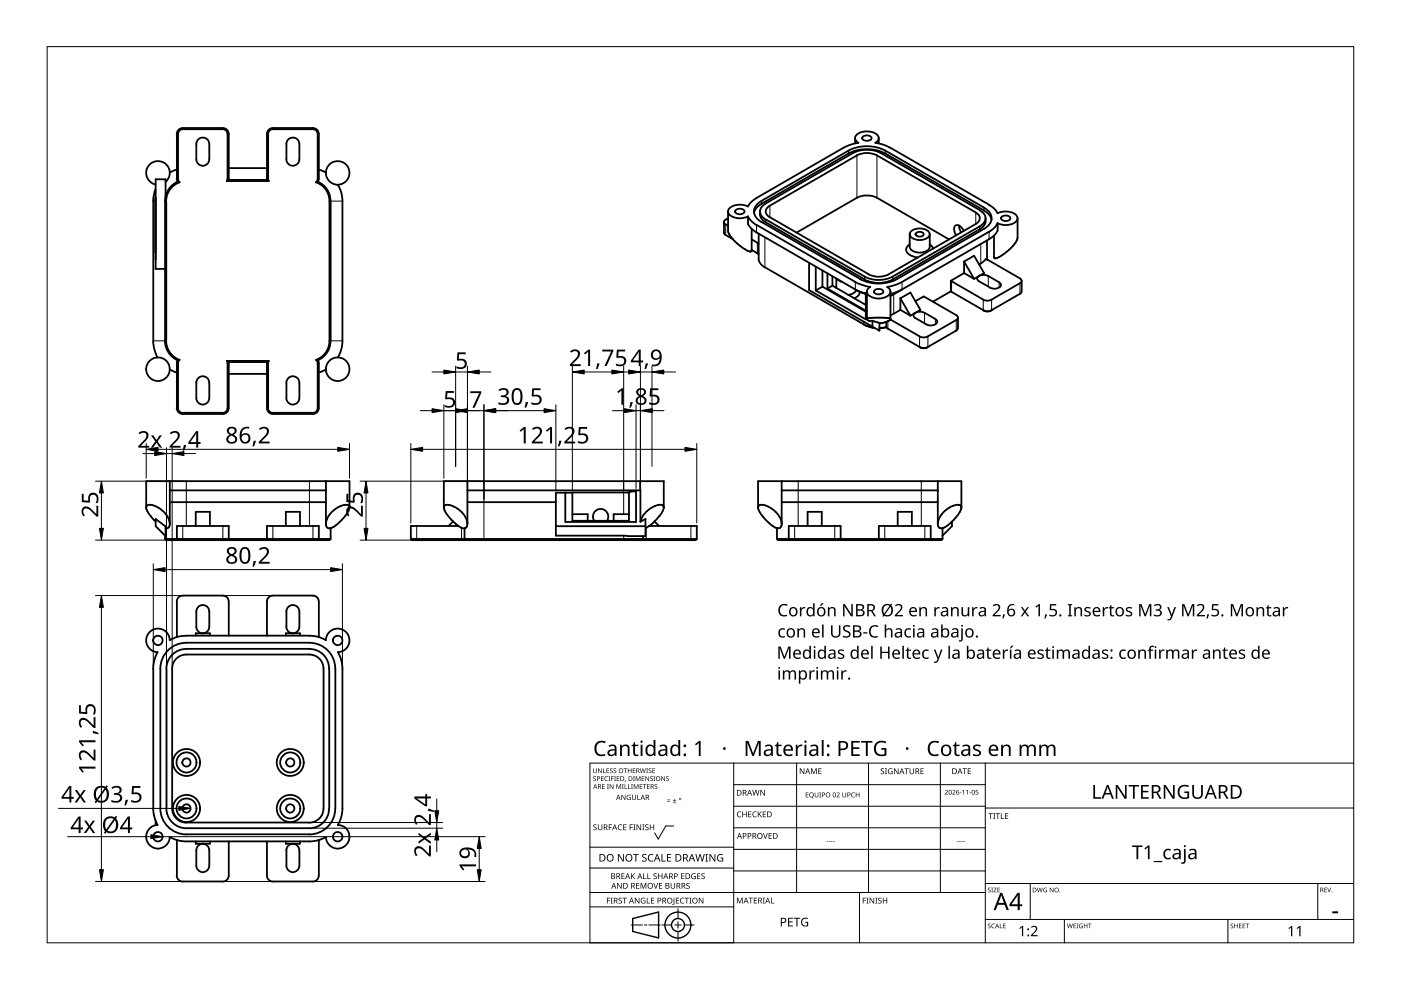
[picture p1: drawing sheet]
<svg xmlns="http://www.w3.org/2000/svg" width="297mm" height="210mm" viewBox="0 0 297 210" stroke-linecap="round" stroke-linejoin="round" font-family="sans-serif">
<g fill="none" stroke="#000" stroke-width=".38">
<path d="M35.1 38.6a2.51 2.51 0 0 0-.1-3.9 2.51 2.51 0 0 0-3.8 .9 2.51 2.51 0 0 0 1.8 3.5M37.5 37.9l.1 .6a4.6 4.6 0 0 0-2.6 4.1v29.7M37.5 36l-1.5 .6M37.5 28.4a1.32 1.32 0 0 1 1.3-1.3h8.4a1.2 1.2 0 0 1 1.3 1.3M37.5 28.4v9.5M37.7 38.5l.4 .1M38.1 38.7a4.3 4.3 0 0 0-2.9 3.9M41.6 33.8a1.38 1.38 0 0 0 1.4 1.4 1.38 1.38 0 0 0 1.4-1.4M41.6 33.8v-3.3a1.38 1.38 0 0 1 1.4-1.3 1.38 1.38 0 0 1 1.4 1.3v3.3M48.1 38.4l.2-.5-.1-9.5a.94 .94 0 0 0-1-1h-8.4a1.05 1.05 0 0 0-1.1 1l.1 9.5 .3 .8M48.1 38.4l.4-.3h8.1l.4 .3zM48.5 37.9v.3"/>
<path d="M48.5 28.4v9.5M56.6 38.2v-9.8a1.26 1.26 0 0 1 1.3-1.3h8.4a1.25 1.25 0 0 1 1.3 1.3v9.7l-.2 .4a4.4 4.4 0 0 1 2.7 4.1M56.6 35.6h-8.1M56.8 37.9l.2 .5M56.8 28.4a1.04 1.04 0 0 1 1-1h8.6a1.01 1.01 0 0 1 1 1v9.5l-.4 .8M56.9 28.4v9.5M60.7 30.5a1.38 1.38 0 0 1 1.4-1.3 1.38 1.38 0 0 1 1.4 1.3M60.7 33.8a1.38 1.38 0 0 0 1.4 1.4 1.38 1.38 0 0 0 1.4-1.4M60.7 30.5v3.3M63.5 30.5v3.3M67 38.7a4.2 4.2 0 0 1 2.8 3.9l.1 29.7M67.4 38.5l-.4 .1"/>
<path d="M67.6 36l1.5 .6M71.6 39.2l.8 1.6 .2 1.8v29.7M180.8 32.5a6.5 6.5 0 0 1 6 0M180.8 32.5l-18.4 10.6M181.3 29.3v1.1M181.7 32.9a4.8 4.8 0 0 1 4.2 0l21 12.1M181.7 32.9l-18.5 10.7M182.9 29.1a1.22 1.22 0 0 1 1.9 .2 1.17 1.17 0 0 1-2 0zM186.3 29.3v1.1M186.8 32.5l20.9 12.1M188.7 31.3l-1.4-.6-1.7-.4 .3-.2a1.02 1.02 0 0 0 .4-1 1.02 1.02 0 0 0-.7-.8 3.4 3.4 0 0 0-4.2 .6 1.05 1.05 0 0 0 .6 1.4l-1.7 .4-1 .4-18.9 10.9M188.8 31.3l20.9 12.1"/>
<path d="M33 42.6v10.9M33 41.9l-.1 .7M33 40.7h.1M33 40.1l-.5 2.5v29.7M33 55h.1M35.1 41.7v-3.7h-2.1v19h2M35.1 41.5h.1M35.3 42.6v29.7M70.1 42.6v29.7M153.5 49.3l.3 .5M153.5 47.1v2.2M153.8 46.6l-.1 .1a.49 .49 0 0 0-.2 .5 .49 .49 0 0 0 .3 .4"/>
<path d="M153.9 49.8l1.4 .9M153.9 47.6l.5 .3M154.4 44.8v4.3l.9 1.6M154.4 46.3l-.5 .3M155.3 50.7l1.2 1.1a4.2 4.2 0 0 0 2.8 1.5l.1-.3M155.9 44.6a1.24 1.24 0 0 1 2 .2 1.17 1.17 0 0 1-2.1 0zM158.6 45.9v1.6l.5 .8 .8 .7 21.8 12.6M159.4 53l1.4 .9-.2-.2M159.4 50.8l1.2 .7M159.4 48.5v4.5M159.4 53h.1M160.4 42l-.9 .6-.9 1.2a3.8 3.8 0 0 0-3.9 .3 1.01 1.01 0 0 0 .4 1.8 4 4 0 0 0 3.5 0l.5 .8 .8 .7 21.4 12.4 1.5 .6 1.7 .4a1.06 1.06 0 0 0-.7 1.1 1.06 1.06 0 0 0 .7 1 3.3 3.3 0 0 0 4.2-.7 1.04 1.04 0 0 0-.6-1.4l1.7-.4 1.4-.6 18.5-10.7"/>
<path d="M160.6 51.5l.2 .1M160.8 54.8a2.39 2.39 0 0 0 1.3 1.9M160.9 49.5v5.3M161.1 45.5a2.23 2.23 0 0 0 1.2 1.7M161.2 44.8v.6M161.5 42.6a2.37 2.37 0 0 0-1.6 2.2 2.37 2.37 0 0 0 1.6 2.3l20.9 12.1M161.5 43.2a3 3 0 0 0-1.6 1.9M161.5 43.2l18.4-10.6a8.5 8.5 0 0 1 7.8 0l20.9 12M161.5 42.6l18.4-10.7a8.5 8.5 0 0 1 7.8 0l20.9 12.1a2.39 2.39 0 0 1 1.6 2.3 2.39 2.39 0 0 1-1.6 2.2M162.2 56.7l21.1 12.2M162.3 43.2a1.81 1.81 0 0 0-1.2 1.7 1.81 1.81 0 0 0 1.2 1.7M162.4 47.2l20.9 12.1"/>
<path d="M162.4 46.5l20.9 12.1M163.2 43.6a1.31 1.31 0 0 0-.9 1.2 1.31 1.31 0 0 0 .9 1.3M163.2 46.1l21 12M171.5 55.7v5.8l15 8.6v-1.7l-1.5-.4M173 56.5v5.1M174.4 57.3v3.5M175.4 58v3.2M176.5 58.6v2M177.3 59v2M177.5 59.2l1 .6M181.7 42a4.8 4.8 0 0 1 4.2 0M181.7 41.9l-12.8 7.4"/>
<path d="M182.4 59.2a8.6 8.6 0 0 0 7.8 0M184.1 58.2a4.7 4.7 0 0 0 4.3 0M185.9 41.9l15.3 8.9M192.9 51.8a1.19 1.19 0 0 0-.8 1.1 1.19 1.19 0 0 0 .7 1.1l1.8 .6M193.2 49a2.92 2.92 0 0 1 3.8 .3 1.32 1.32 0 0 1-1.4 1.5 2.26 2.26 0 0 1-2.7-1.1zM194.2 49.5l.5-.3a.72 .72 0 0 1 .7 0 .72 .72 0 0 1 .4 .7 1.09 1.09 0 0 1-1.7-.2zM197.1 51.8l.5 .4 .2 .5M197.1 49.7v2.6a1.88 1.88 0 0 1-2.1 1.3 1.93 1.93 0 0 1-2.1-1.3v-2.6M201.6 59.5l.1 .2M201.6 59.5v2.3l-3.8 2.2M201.8 59.6l6.7 3.9M203.3 47.8l.5 1.5"/>
<path d="M204.3 49l-.1-.3a1.4 1.4 0 0 0-1.6-.9 1.63 1.63 0 0 0 .1 2.1M204.4 57.9l2.1 1.2M204.4 55.5l2.1-1.3 2.1 3.7-1 .6M204.4 55.5v2.4M204.4 57.9l-2.8 1.6M204.4 55.5l2.1 3.6M206.8 45.1a1.29 1.29 0 0 1 .9 1.2 1.29 1.29 0 0 1-.9 1.2M206.9 47.5l-18.5 10.6M207.6 58.5a2.35 2.35 0 0 1 1.9 0l2.3 1.3M207.6 58.5a.62 .62 0 0 0-.4 .6 .62 .62 0 0 0 .4 .6M207.6 59.6l2.3 1.4M207.6 58.5l-1.1 .6"/>
<path d="M207.7 44.6a1.79 1.79 0 0 1 1.3 1.7 1.79 1.79 0 0 1-1.3 1.7M207.7 48.6l-18.4 10.7a6.5 6.5 0 0 1-6 0M207.7 48l-18.4 10.6a6.5 6.5 0 0 1-6 0M207.9 55.9l-.3 .2M208.6 44.7a2.83 2.83 0 0 1 1.6 1.9M208.6 48.5l-18.4 10.7M209 46.9a2.03 2.03 0 0 1-1.3 1.7M209 46.3v.6M209.3 51v4M209.5 55.2l-.5-.2-1.1 .9M209.5 55.1l6.9 4.1 .2 .5-.4 .4M209.7 43.4l.9 .7 .9 1.1a3.8 3.8 0 0 1 3.9 .3 1.19 1.19 0 0 1 .2 1.3 1.19 1.19 0 0 1-1.1 .7l-1.3 .2-1.7-.4-.9 1.2-.9 .7"/>
<path d="M210.7 54.4h.1M210.7 50v4.4M211.5 48.9l-.9 1.2-.9 .6-18.4 10.7M211.5 47.3v1.6M211.8 59.9a.55 .55 0 0 1 .4 .4 .55 .55 0 0 1-.2 .6l-1.2 .3-1-.2M212.3 46a1.2 1.2 0 0 1 1.9 .3 1.13 1.13 0 0 1-2 0zM215.7 46.3v4a7.6 7.6 0 0 1-3.5 4l-1.1 .5-.3-.1-.1-.3M216.6 59.5v2.3M32.5 72.3l.2 1.8 .7 1.7M35 72.3a4.6 4.6 0 0 0 2.6 4.1l-.1 .7M35.2 72.3a4.4 4.4 0 0 0 2.9 4M36 78.3l1.5 .7"/>
<path d="M37.5 77v9.5M37.8 77v9.5M38.1 76.3l-.4 .8M38.1 76.3l-.4 .1M48.1 76.6l.1 .5M48.1 76.5h8.9l-.4 .3h-8.1zM48.3 77v9.5M48.5 76.8v.3M48.5 77v9.5M48.5 79.3h8.1M56.6 76.8v.3M56.6 77v9.5"/>
<path d="M56.9 77v9.5M57 76.6l-.2 .5M67 76.3l.4 .8M67 76.3l.4 .1M67.4 77v9.5M67.6 77v9.5M69.1 78.3l-1.5 .7M69.8 72.3a4.3 4.3 0 0 1-2.8 4M70.1 72.3a4.4 4.4 0 0 1-2.7 4.1l.2 .7M72.6 72.3l-.2 1.8-.8 1.7M173 61.6l10.6 6.1v-5.3l-.5-.3 .7 .3M174.4 60.8l9.2 5.3"/>
<path d="M174.4 60.8l-1.4 .8M175.4 61.2l8.2 4.7M176.5 60.6l-1.1 .6M176.5 60.6l7.1 4M177.3 60.8l-.2 .1M181.3 61.4l2.5 .9M181.5 61.5a1.84 1.84 0 0 1-1.7 1M181.7 61.6l.6 .3M183.1 62.2l-.8-.3a1.51 1.51 0 0 1-1.2 1.4M183.1 68.8l2.2 .7M183.1 62.2h.1M183.3 68.9l2.1 .7"/>
<path d="M183.8 67.7a.92 .92 0 0 0 1.2 .3M183.8 61.8v5.9M185 68v1.3M185.4 61.6a1.23 1.23 0 0 1 1.9 .3 1.17 1.17 0 0 1-2 0zM187.9 69.4l.3 .3M187.9 69.4l-1.5 .1M187.9 69.4l-1.5 .2M187.9 68.2v1.2M187.9 68.2l-1.4 .3M188.2 69.7l6.9 4M188.8 67.7l6.2 3.6M188.8 67.7l-.9 .5"/>
<path d="M188.8 61.8v5.9M188.8 67.7h.1M188.8 67.7l-.7-.3h-2.7a1.88 1.88 0 0 0-1.6 .3M189.5 62.4l-.7 .4M190.9 65.7l-2.1 1.2M190.9 63.3v2.4M190.9 63.3l2.1 3.6M190.9 65.7l2.1 1.2M190.9 63.3l2.1-1.3 2.1 3.7-2.1 1.2M191.2 61.4l-2.4 .9M191.3 61.4l-1.8 1M194.1 67.4l2.3 1.4"/>
<path d="M194.9 71.3l.9 .3 .9-.3M194.9 73.6l.9 .2 .9-.2M195.8 62.9l6.9 4a.55 .55 0 0 1 .4 .5 .55 .55 0 0 1-.4 .5M195.8 62.9l-1.7 1M196 66.4a1.63 1.63 0 0 0-2.3 .5l.4 .6M196 66.3l2.3 1.3M198.3 67.7a.61 .61 0 0 1 .4 .6 .61 .61 0 0 1-.5 .5l-.9 .2-1-.2M201.6 61.8l7.2 4.2h.8l.6-.2M202.7 67.8l-6 3.5M202.7 70.1l-6.1 3.6-.8 .1-.7-.1M203.1 69.6l-.4 .5M203.1 67.3v2.3"/>
<path d="M208.4 63.6l.9 .2 .9-.2M208.4 65.8l.9 .2 .9-.2M216.3 62.3l-6.1 3.5M216.3 60l-6.1 3.5M216.6 61.8l-.4 .5M37.5 86.5a1.3 1.3 0 0 0 1.2 1.3h8.6a1.21 1.21 0 0 0 1.2-1.3M37.7 86.5a1.11 1.11 0 0 0 1 1.1M41.6 84.4a1.38 1.38 0 0 0 1.4 1.4 1.38 1.38 0 0 0 1.4-1.4M41.6 84.4v-3.2a1.38 1.38 0 0 1 1.4-1.4 1.38 1.38 0 0 1 1.4 1.4v3.2M47.3 87.5h-8.5M48.2 86.5a1 1 0 0 1-1 1.1M56.6 86.5a1.25 1.25 0 0 0 1.2 1.3h8.6a1.2 1.2 0 0 0 1.2-1.3"/>
<path d="M56.8 86.5a1.13 1.13 0 0 0 1 1.1M60.7 81.2a1.38 1.38 0 0 1 1.4-1.4 1.38 1.38 0 0 1 1.4 1.4M60.7 84.4a1.38 1.38 0 0 0 1.4 1.4 1.38 1.38 0 0 0 1.4-1.4M60.7 81.1v3.3M63.5 81.1v3.3M66.4 87.5h-8.5M67.4 86.5a1.06 1.06 0 0 1-1.1 1.1M31 107.6v.4M31 107.6a.99 .99 0 0 1 1.6-.4 5 5 0 0 1 3.4 3.9M31.1 107.9l.6 1.2 1.3 1.5M33 110l2.1 1.6v2.1l-2.1-2.1zM35 113.6v.7"/>
<path d="M35 114.3h35.1M35 114.3l.3 .2h34.6l.2-.2M36 102v9M36 104h33.1M36 106.5h33.1M36 111.1a.8 .8 0 0 1-.9 .9M37.8 114.5l-.3-.2v-2.8h11v2.8l-.2 .2M41.5 111.5v-3h3v3M56.9 114.5l-.3-.2v-2.8h11v2.8l-.2 .2M60.6 111.5v-3h3v3M69.1 102v9.1M70.1 112v2.3"/>
<path d="M74.1 107.6a.78 .78 0 0 0-1.2-.5 5.1 5.1 0 0 0-3.8 4M74.1 107.6a7.5 7.5 0 0 1-4.3 4.4 .89 .89 0 0 1-.7-.9M74.1 107.6v-5.6h-43.1v5.6M87.1 114.3h60.6M87.1 114.3l.3 .2h60.1l.2-.2M94.1 107.6v-5.6h46.6v5.6M94.1 107.6a8.4 8.4 0 0 0 3.5 4.2l.9 .2M94.1 107.6h.1M94.1 107.6a.98 .98 0 0 1 1.6-.4 5 5 0 0 1 3.4 3.8M96.1 110.5l-1 1M97.2 111.5h-10.1v2.8M99.1 102v9"/>
<path d="M99.1 104h36.7v6.6M99.1 111a.85 .85 0 0 1-.6 1l.1 2.5M117.9 106.5h-18.8M119.9 104.5h.1M121.4 109h3.2v1.4M121.4 104.5h-3.5v9.1l19 .1v-3.7l-1.1 .6M126 110.5a1.64 1.64 0 0 1 1.3-2.6 1.64 1.64 0 0 1 1.4 2.6M133.4 109h-3.3v1.4M134.2 104.2l-1.2 .2h-11.6v6h12v-6M134.2 104.2h.1M134.2 104.2h.7v6.5h-15v-6.2M134.8 104l-.6 .2"/>
<path d="M135.7 102v2M136.3 113.7l-.1 .8M136.9 111.6h-19M137.6 111.5h10.1v2.8M138.8 110.6l.9 .9M138.8 110.6l-1.9 1.3M140.7 107.6a.9 .9 0 0 0-1.4-.5 5.4 5.4 0 0 0-3.5 3.5M140.7 107.6l-.5 1.3-1.4 1.7M160.7 107.6a8.1 8.1 0 0 0 4 4.4M160.7 107.6a1.11 1.11 0 0 1 1.8-.4 5 5 0 0 1 3.2 3.8M160.7 107.6v-5.6h43.1v5.6M164.7 114.3h35.1"/>
<path d="M164.7 112v2.3M164.7 114.3l.3 .2h34.6l.2-.2M165.7 104h33.1M165.7 102v9M165.7 106.5h33.1M165.7 111a.79 .79 0 0 1-1 1M167.5 114.5l-.3-.2v-2.8h11v2.8l-.2 .2M171.2 111.5v-3h3v3M186.6 114.5l-.3-.2v-2.8h11v2.8l-.2 .2M190.3 111.5v-3h3v3M198.8 111.1a.78 .78 0 0 0 1 .9M198.8 102v2"/>
<path d="M198.8 104v7.1M199.8 112v2.3M201.8 110.6v1l-2 2M201.8 110.6l-1.2 1-.8 .4M203.8 107.6l-.5 1.3-1.5 1.7M203.8 107.6a.8 .8 0 0 0-1.2-.5 5.1 5.1 0 0 0-3.8 4M37.5 127.5v7.6M38.7 126.3a1.26 1.26 0 0 0-1.2 1.2M38.8 126.3h8.5M39.5 137.6a4.2 4.2 0 0 0-4.2 4.2M39.5 137.6h26.1M41.5 134.8v-.5h3v.5"/>
<path d="M41.6 129.7a1.38 1.38 0 0 1 1.4-1.4 1.38 1.38 0 0 1 1.4 1.4M41.6 129.6v3.3a1.38 1.38 0 0 0 1.4 1.4 1.38 1.38 0 0 0 1.4-1.4v-3.3M47.2 126.3a1.18 1.18 0 0 1 1.3 1.2M48.5 127.5v7.3M57.8 126.3a1.21 1.21 0 0 0-1.2 1.2v7.3M57.9 126.3h8.5M60.6 134.8v-.5h3v.5M60.7 132.9a1.38 1.38 0 0 0 1.4 1.4 1.38 1.38 0 0 0 1.4-1.4M60.7 129.7a1.38 1.38 0 0 1 1.4-1.4 1.38 1.38 0 0 1 1.4 1.4M60.7 129.6v3.3M63.5 129.6v3.3M65.6 136.3a5.5 5.5 0 0 1 5.5 5.5v29.6a5.5 5.5 0 0 1-5.5 5.5"/>
<path d="M65.6 134.8l1.8 .2 1.7 .7a2.5 2.5 0 0 1 2.5-2.4 2.5 2.5 0 0 1 2.5 2.5 2.5 2.5 0 0 1-2.5 2.5l.8 1.7 .2 1.8v29.6l-.2 1.8-.8 1.7a2.49 2.49 0 0 1 2.5 2.5 2.49 2.49 0 0 1-2.5 2.5 2.49 2.49 0 0 1-2.5-2.4l-1.7 .7-1.8 .2M65.6 137.6a4.1 4.1 0 0 1 4.2 4.2M65.6 138.8a3 3 0 0 1 3 3v29.6a3 3 0 0 1-3 3M65.6 136.3h-26.1a5.5 5.5 0 0 0-5.5 5.5v29.6a5.5 5.5 0 0 0 5.5 5.5M65.6 138.8h-26.1a3 3 0 0 0-3 3M65.6 134.8h-26.7l-1.2 .2-1.7 .7a2.5 2.5 0 0 0-2.5-2.4 2.5 2.5 0 0 0-2.5 2.4 2.5 2.5 0 0 0 2.4 2.6l-.7 1.7-.2 1.8v30.2l.2 1.2 .7 1.7a2.49 2.49 0 0 0-2.4 2.6 2.49 2.49 0 0 0 2.5 2.4 2.49 2.49 0 0 0 2.5-2.4l1.7 .7 1.8 .2h26.1M66.3 126.3a1.17 1.17 0 0 1 1.3 1.2v7.6M35.3 141.8v29.6M36.5 141.8v29.6M69.8 141.8v29.6M33 174v.9M35.3 171.4a4.3 4.3 0 0 0 4.2 4.2h26.1"/>
<path d="M36.5 171.4a3.1 3.1 0 0 0 3 3M37.5 178.1v7.5M39.5 174.4h26.1M41.5 178.4v.5h3v-.5M48.5 178.4v7.2M56.6 178.4v7.2M60.6 178.4v.5h3v-.5M65.6 176.9h-26.1M67.6 178.1v7.5M69.8 171.4a4.2 4.2 0 0 1-4.2 4.2M37.5 185.7a1.33 1.33 0 0 0 1.2 1.2h8.6a1.2 1.2 0 0 0 1.2-1.2M41.6 180.3a1.38 1.38 0 0 1 1.4-1.4 1.38 1.38 0 0 1 1.4 1.4"/>
<path d="M41.6 180.3v3.2a1.38 1.38 0 0 0 1.4 1.4 1.38 1.38 0 0 0 1.4-1.4v-3.2M56.6 185.7a1.26 1.26 0 0 0 1.2 1.2h8.6a1.19 1.19 0 0 0 1.2-1.2M60.7 183.5a1.38 1.38 0 0 0 1.4 1.4 1.38 1.38 0 0 0 1.4-1.4M60.7 180.3a1.38 1.38 0 0 1 1.4-1.4 1.38 1.38 0 0 1 1.4 1.4M60.7 180.3v3.2M63.5 180.3v3.2"/>
<circle cx="71.6" cy="36.7" r="2.5"/>
<circle cx="33.5" cy="78.3" r="2.5"/>
<circle cx="71.6" cy="78.3" r="2.5"/>
<circle cx="33.5" cy="135.8" r="1.01"/>
<circle cx="71.6" cy="135.8" r="1.01"/>
<circle cx="33.5" cy="177.4" r="1.01"/>
<circle cx="39.5" cy="161.7" r=".88"/>
<circle cx="39.5" cy="161.7" r="2.12"/>
<circle cx="39.5" cy="171.4" r=".89"/>
<circle cx="39.5" cy="171.4" r="2.12"/>
<circle cx="39.5" cy="171.4" r="2.87"/>
<circle cx="39.5" cy="161.7" r="2.87"/>
<circle cx="61.5" cy="171.4" r="2.86"/>
<circle cx="61.5" cy="161.7" r="2.86"/>
<circle cx="61.5" cy="161.6" r=".88"/>
<circle cx="61.5" cy="161.7" r="2.13"/>
<circle cx="61.5" cy="171.4" r=".88"/>
<circle cx="61.5" cy="171.4" r="2.13"/>
<circle cx="71.6" cy="177.4" r="1.01"/>
</g>
<g fill="none" stroke="#000" stroke-width=".21">
<path d="M37.5 28.4h.3M37.5 37.9h.3M38.8 27.1v.3M47.3 27.1v.3M48.5 28.4h-.2M48.5 37.9h-.2M56.6 28.4h.3M56.6 37.9h.3M57.9 27.1v.3M66.4 27.1v.3M67.6 28.4h-.2M67.6 37.9h-.2"/>
<path d="M179.9 31.9v.6M181.7 32.9v9M185.9 32.9v9M187.7 31.9v.6M32.5 42.6h.5M35.3 42.6h-.3M69.9 42.6h2.7M153.9 47.6v2.2M160.4 47.7v1.6M160.6 51.5v2.2M161.5 42.6v.6M162.2 50.3v6.4"/>
<path d="M162.4 46.5v.7M163.2 43.6v2.5M181.4 59.8v1.6M183.3 58.6v.7M189.3 58.6v.7M191.3 59.8v1.6M201.8 59.6v2.3M206.9 45v2.5M207.7 48v.6M207.9 51.7v4.2M208.6 44v.6M209.5 58.5v2.3"/>
<path d="M209.7 49.1v1.6M211.8 59.8v1.2M32.5 72.3h2.8M37.8 77h-.3M48.3 77h.2M56.9 77h-.3M67.4 77h.2M69.9 72.3h2.7M183.1 68.2v.6M188.2 68.1v1.6M189.5 62.4v4.1M195 71.3v2.3"/>
<path d="M196 66.3v2.3M196.7 71.3v2.3M198.3 67.6v1.2M202.7 67.8v2.3M208.5 63.5v2.3M210.2 63.5v2.3M216.3 60v2.3M37.5 86.5h.3M38.8 87.5v.3M47.3 87.5v.3M48.5 86.5h-.2M56.6 86.5h.3"/>
<path d="M57.9 87.5v.3M66.4 87.5v.3M67.6 86.5h-.2M38.8 111.5v3M39.5 102v9.5M47.3 111.5v3M57.9 111.5v3M65.6 102v9.5M66.4 111.5v3M88.4 111.5v3M97.9 111.9v2.6M102.6 102v12.5"/>
<path d="M132.2 102v7M132.2 113.6v.9M137 111.9v2.6M146.5 111.5v3M168.5 111.5v3M169.2 102v9.5M177 111.5v3M187.6 111.5v3M195.3 102v9.5M196.1 111.5v3"/>
</g>
<path d="M10 9.9h277v190h-277z" fill="none" stroke="#000" stroke-width=".21"/>
<g fill="none" stroke="#000" stroke-width=".21">
<path d="M125.1 179.6h30.5M142.8 175.1h-1.6l-1.6 2.8-.8-1.3M155.6 166.4h53.3M155.6 161.8v38.1h-30.5v-38.1h161.9M168.9 161.8v27.4M184.1 161.8v27.4M199.4 161.8v27.4M208.9 170.9h-53.3M208.9 175.5h-53.3M208.9 161.8v38.1M287 171.3h-78.1M125.1 192.3h30.5"/>
<path d="M125.1 189.2h83.8M133.8 196.1h2.4M136.6 196.1h.6M140 196.1h-2.4M140.3 196.1h2.1M143.1 196.1h1.3M143.7 195.4v1.4M143.7 197.5v2M143.7 192.7v2M147.2 196.1h-2.1M155.6 180.1h53.3M155.6 184h-30.5"/>
<path d="M182.2 189.2v10.7M208.9 184.7h-53.3M218.4 187.3v7.6M225.7 194.9v5M260.3 194.9v5M279.4 187.3v7.6M287 194.9h-78.1M287 187.3h-78.1"/>
</g>
<g fill="#000">
<path d="M141.4 169.8h.7v.2h-.7zM141.4 169.5h.7v.1h-.7zM142.7 170.2h.7v.1h-.7zM143 169.4l.1 .3h.3l-.3 .1v.3l-.1-.3h-.3l.3-.1zM170.8 168h.6v.1h-.4v.4h.4v.1h-.4v.3h.4v.2h-.6zM172.7 168h.2v.7a.26 .26 0 0 0 .2 .3 .26 .26 0 0 0 .3-.3v-.7h.1v.7a.39 .39 0 0 1-.4 .4 .39 .39 0 0 1-.4-.4zM173.7 168h.4l-.1 .1 .1 1h-.4l.1-.1zM177.4 168.1a.37 .37 0 0 1 .6 .1 .37 .37 0 0 1-.3 .5l-.2 .2h.5v.2h-.6l.2-.4a.27 .27 0 0 0 .3-.4 .27 .27 0 0 0-.4-.1zM178.6 168h.1v.7a.26 .26 0 0 0 .3 .3 .26 .26 0 0 0 .3-.3v-.7h.1v.7a.39 .39 0 0 1-.4 .4 .39 .39 0 0 1-.4-.4zM180.6 168.2l.4-.2 .3 .1-.1 .1a.41 .41 0 0 0-.6 .4 .41 .41 0 0 0 .6 .3 .48 .48 0 0 1-.7-.1 .48 .48 0 0 1 .1-.6zM181.4 168h.2v.5h.5v-.5h.1v1.1h-.1v-.5h-.5v.5h-.2zM216.1 196.8l.6-.5h.2v2.2h-.2v-1.9l-.4 .4z"/>
<path d="M218.6 196.5a.76 .76 0 0 1 1.2 0 .76 .76 0 0 1-.3 1.2l-.6 .6h1.1v.2h-1.4v-.2l.7-.8a.52 .52 0 0 0 .3-.8 .52 .52 0 0 0-.9 0zM273.2 196.8l.6-.5h.2v2.2h-.3v-1.9l-.4 .4zM274.9 196.8l.6-.5h.2v2.2h-.2v-1.9l-.4 .4z"/>
<path d="M144 169.4a.24 .24 0 0 1 .4 0 .24 .24 0 0 1-.4 0zM144.1 169.4a.14 .14 0 0 0 .2 0 .14 .14 0 0 0-.2 0z"/>
<path d="M171.7 168.2l.2-.2a.47 .47 0 0 1 .6 .5l-.3 .5 .3 .3-.4-.2a.54 .54 0 0 1-.5-.4 .54 .54 0 0 1 .1-.5zM171.7 168.5a.4 .4 0 0 0 .8 0 .4 .4 0 0 0-.8 0z"/>
<path d="M174.3 168h.2a.34 .34 0 0 1 .4 .4 .34 .34 0 0 1-.5 .3v.4h-.1zM174.4 168.1v.4a.25 .25 0 0 0 .4-.2 .25 .25 0 0 0-.4-.2z"/>
<path d="M175 168.5a.51 .51 0 0 1 1 0 .51 .51 0 0 1-1 0zM175.2 168.5a.4 .4 0 0 0 .8 0 .4 .4 0 0 0-.8 0z"/>
<path d="M176.7 168.1l.3-.1 .2 .3v.5l-.2 .2h-.3l-.1-.2zM176.8 168.2l-.1 .3a.27 .27 0 0 0 .2 .5 .27 .27 0 0 0 .2-.5l-.1-.3z"/>
<path d="M179.7 168h.2a.34 .34 0 0 1 .4 .4 .34 .34 0 0 1-.5 .3v.4h-.1zM179.8 168.1v.4a.25 .25 0 0 0 .4-.2 .25 .25 0 0 0-.4-.2z"/>
<path d="M212.1 189.3h.4l1.4 3.7h-.5l-.4-1.2h-1.5l-.4 1.2h-.4zM212.3 189.8l-.6 1.6h1.2z"/>
<path d="M215.7 189.3h.5v2.4h.5v.4h-.5v.9h-.4v-.9h-1.8v-.3zM215.8 189.8l-1.3 1.9h1.3z"/>
<circle cx="218" cy="198.3" r=".2"/>
<circle cx="218" cy="197" r=".2"/>
</g>
<g fill="none" stroke="#000" stroke-width=".3">
<path d="M134.1 194.7l5.5-1.3v5.5l-5.5-1.4z"/>
<circle cx="143.7" cy="196.1" r="2.74"/>
<circle cx="143.7" cy="196.1" r="1.37"/>
</g>
<g fill="none" stroke="#000" stroke-width=".21">
<path d="M91.6 78.9h2.5M96.6 77.6v21.3M99.1 77.6v25.8M99.1 78.9h-2.5M104.1 78.9h-2.5M121.4 77.6v26.2M129.7 78.9h-5.8M130.8 78.9h2.5M132.2 77.6v26.2M135.8 77.6v25.7M138.2 78.9h-2.4M138.2 77.6v21.3"/>
<path d="M143.2 78.9h-2.5M30.3 96.2h2.5M31 94v7.4M33.5 95.3h38.1M35.3 94.9v46.2M36.5 94.9v46.2M36.5 96.2h-1.2M41.5 96.2h-2.5M74.1 94v7.4M87.1 94v16.9M89.1 87.1h2.5M89.6 95.3h55.6"/>
<path d="M94.1 87.1h2.5M94.1 85.8v15.6M102.6 87.1h-3.5M102.6 85.8v20M115.4 87.1h-10.3M117.9 85.8v18M129.9 87.1h2.5M134.9 85.8v17.7M135.8 87.1h-.9M140.8 87.1h-2.5M147.7 94v16.9M20.3 114.5h27.3"/>
<path d="M20.3 102h18.6M21.5 104.5v7.5M32.5 119.5v21.6M72.6 119.5v21.6M76.4 114.5h25.6M76.4 102h25.6M77.6 104.5v7.5M21.5 128.8v55.6M57.2 126.3h-36.9M70.1 120.8h-35.1M12.4 171.4h28M14.4 177.4h88.5"/>
<path d="M66.2 175.6h27.7M92.6 169.4v2.5M92.6 174.4v1.2M92.6 178.1v2.5M93.9 174.4h-27.7M101.6 179.9v4.5M38.1 186.9h-17.8M47.9 186.9h55"/>
</g>
<g fill="#000" stroke="#000" stroke-width=".21">
<path d="M94.1 78.5l2.5 .4-2.5 .4zM99.1 78.9l2.5-.4v.8zM121.4 78.9l2.5-.4v.8zM129.7 78.5l2.5 .4-2.5 .4zM133.3 78.5l2.5 .4-2.5 .4zM138.2 78.9l2.5-.4v.8zM32.8 95.8l2.5 .4-2.5 .4zM31 95.3l2.5-.4v.8zM36.5 96.2l2.5-.4v.8zM71.6 94.9l2.5 .4-2.5 .4zM87.1 95.3l2.5-.4v.8zM91.6 86.7l2.5 .4-2.5 .4z"/>
<path d="M96.6 86.7l2.5 .4-2.5 .4zM96.6 87.1l2.5-.4v.8zM102.6 87.1l2.5-.4v.8zM115.4 86.7l2.5 .4-2.5 .4zM132.4 86.7l2.5 .4-2.5 .4zM135.8 87.1l2.5-.4v.8zM145.2 94.9l2.5 .4-2.5 .4zM21.5 102l.4 2.5h-.8zM21.1 112h.8l-.4 2.5zM77.6 102l.4 2.5h-.8zM77.2 112h.8l-.4 2.5zM21.5 126.3l.4 2.5h-.8z"/>
<path d="M32.5 120.8l2.5-.4v.8zM70.1 120.4l2.5 .4-2.5 .4zM32 177l2.5 .4-2.5 .4zM37.9 171l2.5 .4-2.5 .4zM92.6 175.6l.4 2.5h-.8zM92.2 171.9h.8l-.4 2.5zM101.6 177.4l.4 2.5h-.8zM21.1 184.4h.8l-.4 2.5zM101.2 184.4h.8l-.4 2.5z"/>
</g>
<g fill="#000">
<path d="M97 74.7h1.7v.4h-1.3l-.1 1h.2a1.1 1.1 0 0 1 1.4 .7 1.1 1.1 0 0 1-.7 1.4l-1.3-.1h-.1v-.4a1.03 1.03 0 0 0 1 .2 1.03 1.03 0 0 0 .7-.8 .93 .93 0 0 0-1.4-.6l-.2-.1zM120.9 74.5a1.16 1.16 0 0 1 1.3-.4 1.16 1.16 0 0 1 .8 1.1l-.3 .7-1.3 1.3h1.7v.4h-2.3v-.3l1.1-1.2a.98 .98 0 0 0 .3-1.6h-.5l-.6 .3zM123.8 74.9l1-.8h.3v3.5h-.4v-3l-.7 .5zM126.6 77l.5 .1-.4 1.1h-.3zM127.7 74.1h2.3v.4l-1.4 3.1h-.5l1.5-3.1h-1.9zM130.8 74.1h1.7v.4h-1.3l-.1 1h.5a1.13 1.13 0 0 1 1.2 1.3 1.13 1.13 0 0 1-1.6 .9l-.6-.2v-.4a1.03 1.03 0 0 0 1.7-.6 .93 .93 0 0 0-1.4-.6l-.2-.1zM136.9 77l.5 .1-.4 1.1h-.4zM29.4 91.8a1.16 1.16 0 0 1 1.3-.4 1.16 1.16 0 0 1 .8 1.1l-.3 .7-1.3 1.3h1.7v.4h-2.3v-.3l1.1-1.2a.98 .98 0 0 0 .3-1.6h-.5l-.6 .3zM32 92.3h.5l.7 1 .6-1h.5l-.9 1.3 1 1.3h-.5l-.7-1-.7 1h-.5l.9-1.3zM36 91.8a1.16 1.16 0 0 1 1.3-.4 1.16 1.16 0 0 1 .8 1.1l-.3 .7-1.3 1.3h1.8v.4h-2.3v-.3l1.1-1.2a.98 .98 0 0 0 .2-1.6h-.4l-.7 .3zM39 94.3l.5 .1-.5 1.1h-.3zM53.8 93.4l.5 .1-.5 1.1h-.3z"/>
<path d="M54.9 90.9a1.16 1.16 0 0 1 1.3-.4 1.16 1.16 0 0 1 .8 1.1l-.3 .7-1.3 1.3h1.8v.4h-2.3v-.3l1.1-1.2a.98 .98 0 0 0 .2-1.6h-.4l-.7 .3zM94.5 82.9h1.7v.4h-1.3l-.1 1a1.17 1.17 0 0 1 1.7 1 1.17 1.17 0 0 1-1.6 1.1l-.6-.1v-.4a1.03 1.03 0 0 0 1.8-.6 .93 .93 0 0 0-1.5-.6l-.2-.1zM99.7 83h2.3v.3l-1.4 3.1h-.4l1.4-3.1h-1.9zM105.7 82.6a1.25 1.25 0 0 1 1.2-.4 1.25 1.25 0 0 1 .9 .9 .85 .85 0 0 1-.7 .9 .93 .93 0 0 1 .9 1 .93 .93 0 0 1-1.1 .8l-1.2-.1v-.4a1.24 1.24 0 0 0 1.8-.3 .71 .71 0 0 0-1-.8h-.3v-.4a.81 .81 0 0 0 .9 0 .81 .81 0 0 0 .3-.8 1.02 1.02 0 0 0-1.5-.1zM110.2 91.3l.9-.8h.4v3.5h-.5l.1-3-.7 .5zM111.5 85.2l.5 .1-.5 1.1h-.3zM112.9 82.3h1.7v.4h-1.4l-.1 1a1.17 1.17 0 0 1 1.8 1 1.17 1.17 0 0 1-1.6 1.2l-.7-.2v-.4a1.03 1.03 0 0 0 1.8-.6 .93 .93 0 0 0-1.5-.6l-.2-.1zM112.8 90.9a1.16 1.16 0 0 1 1.3-.4 1.16 1.16 0 0 1 .8 1.1l-.3 .7-1.3 1.3h1.8v.4h-2.3v-.3l1.1-1.2a.98 .98 0 0 0 .2-1.6h-.4l-.7 .3zM115.7 91.3l1-.8h.3v3.5h-.4v-3l-.6 .5zM118.5 93.4l.5 .1-.4 1.1h-.3zM119.7 90.9a1.16 1.16 0 0 1 1.3-.4 1.16 1.16 0 0 1 .8 1.1l-.3 .7-1.3 1.3h1.8v.4h-2.4v-.3l1.1-1.2a.98 .98 0 0 0 .3-1.6h-.5l-.6 .3zM122.7 90.5h1.8v.4h-1.4l-.1 1a1.17 1.17 0 0 1 1.7 1 1.17 1.17 0 0 1-1.6 1.2l-.6-.2v-.4a1.03 1.03 0 0 0 1.8-.6 .93 .93 0 0 0-1.5-.6l-.2-.1z"/>
<path d="M130.9 83.1l.9-.8h.4v3.5h-.5l.1-3-.7 .5zM133.7 85.2l.5 .1-.5 1.1h-.3zM137.8 82.3h1.8v.4h-1.4l-.1 1a1.17 1.17 0 0 1 1.8 1 1.17 1.17 0 0 1-1.6 1.2l-.7-.2v-.4a1.03 1.03 0 0 0 1.8-.6 .93 .93 0 0 0-1.5-.6l-.2-.1zM17.3 104.7h.4v1.4l1 .1a1.17 1.17 0 0 1 1-1.8 1.17 1.17 0 0 1 1.2 1.6l-.2 .7h-.4a1.03 1.03 0 0 0 .3-1.1 1.03 1.03 0 0 0-.8-.7 .93 .93 0 0 0-.7 1.5l-.1 .2-1.7-.1zM17.5 107.7a1.5 1.5 0 0 1 2.2 .6l.7 .7v-1.8h.4v2.3h-.3l-1.1-1.1a.98 .98 0 0 0-1.7-.2v.4l.3 .7-.3 .2a1.47 1.47 0 0 1-.2-1.8zM53.8 118.9l.5 .1-.5 1.1h-.3zM54.9 116.4a1.16 1.16 0 0 1 1.3-.4 1.16 1.16 0 0 1 .8 1.1l-.3 .7-1.3 1.3h1.8v.4h-2.3v-.3l1.1-1.2a.98 .98 0 0 0 .2-1.6h-.4l-.7 .3zM73.4 104.7h.4v1.4l1 .1v-.6a1.13 1.13 0 0 1 1.3-1.1 1.13 1.13 0 0 1 .9 1.5l-.2 .7h-.4a1.03 1.03 0 0 0 .3-1.1 1.03 1.03 0 0 0-.8-.7 .93 .93 0 0 0-.7 1.5l-.1 .2-1.7-.1zM73.6 107.7a1.5 1.5 0 0 1 2.2 .6l.7 .7v-1.8h.4v2.3h-.3l-1.1-1.1a.98 .98 0 0 0-1.7-.2v.4l.3 .7-.3 .2a1.47 1.47 0 0 1-.2-1.8zM16.8 149.5h.4v1.4l1 .1-.1-.5a1.13 1.13 0 0 1 1.4-1.2 1.13 1.13 0 0 1 .8 1.6l-.2 .6h-.4a1.03 1.03 0 0 0-.5-1.8 .93 .93 0 0 0-.7 1.5l-.1 .2-1.6-.1zM19.7 155l1.2 .4v.3l-1.2-.2zM17 159.4a1.5 1.5 0 0 1 2.1 .6l.8 .7v-1.8h.3v2.3h-.3l-1.1-1.1a.98 .98 0 0 0-1.7-.2v.4l.3 .7-.3 .2a1.47 1.47 0 0 1-.1-1.8z"/>
<path d="M16.8 157h3.4v.4h-3l.6 .6-.3 .3-.7-1zM17 152.5a1.5 1.5 0 0 1 2.1 .6l.8 .7v-1.8h.3v2.4h-.3l-1.1-1.1a.98 .98 0 0 0-1.7-.3v.5l.3 .6-.3 .2a1.46 1.46 0 0 1-.1-1.8zM15.9 167.5h.4l.7 1 .7-1h.5l-.9 1.3 .9 1.3h-.5l-.7-1-.7 1h-.5l1-1.3zM17.8 174h.5l.7 1 .7-1h.4l-.9 1.3 1 1.3h-.5l-.7-1-.7 1h-.5l.9-1.3zM16.8 162.5h3.4v.5l-3-.1 .6 .7-.3 .2-.7-.9zM23.6 167a1.25 1.25 0 0 1 1.3-.4 1.25 1.25 0 0 1 .9 .9 .85 .85 0 0 1-.7 .8 .93 .93 0 0 1 .8 1.1 .93 .93 0 0 1-1 .8l-1.3-.2v-.4a1.24 1.24 0 0 0 1.8-.3 .71 .71 0 0 0-.9-.8h-.4v-.3a.81 .81 0 0 0 .9-.1 .81 .81 0 0 0 .3-.8 1.02 1.02 0 0 0-1.5 0zM26.6 169.6h.5l-.4 1.2h-.3zM28 166.7h1.8v.3h-1.4l-.1 1.1a1.17 1.17 0 0 1 1.7 .9 1.17 1.17 0 0 1-1.6 1.2l-.6-.2v-.4a1.03 1.03 0 0 0 1.8-.5 .93 .93 0 0 0-1.5-.7l-.2-.1zM88.7 176.6l1.3 .9 1.3-1v.5l-1 .7 1 .7v.5l-1.3-.9-1.3 .9v-.5l1-.7-1-.6zM90.8 171.5l1.2 .4v.3l-1.2-.3zM88.1 179.7a1.5 1.5 0 0 1 2.1 .6l.8 .7v-1.7h.3v2.3h-.3l-1.1-1.1a.98 .98 0 0 0-1.7-.3v.5l.3 .6-.3 .2a1.47 1.47 0 0 1-.1-1.8zM88.1 173.1a1.5 1.5 0 0 1 2.1 .6l.8 .7v-1.8h.3v2.3h-.3l-1.1-1.1a.98 .98 0 0 0-1.7-.2v.4l.3 .7-.3 .2a1.47 1.47 0 0 1-.1-1.8z"/>
<path d="M97.4 183.3h3.5v.4h-3l.6 .6-.3 .3-.8-1z"/>
<path d="M135.4 74.1h.4v2.3h.6v.4h-.6v.8h-.4v-.8h-1.6v-.3zM135.4 74.6l-1.2 1.8h1.2z"/>
<path d="M138.3 74.4a1.28 1.28 0 0 1 1.6 0 1.28 1.28 0 0 1 .4 1.5 1.58 1.58 0 0 1-2 1.7v-.4a1.16 1.16 0 0 0 1.2-.1 1.16 1.16 0 0 0 .3-1.2 1.08 1.08 0 0 1-1.6 .1 1.08 1.08 0 0 1 .1-1.6zM138.4 75.2a.76 .76 0 0 0 1.5 0 .76 .76 0 0 0-1.5 0z"/>
<path d="M41.6 91.4h.4v2.3h.5v.4h-.5v.8h-.4v-.8h-1.7v-.3zM41.6 91.9l-1.2 1.8h1.2z"/>
<path d="M48.2 90.8l.9-.3a.87 .87 0 0 1 1.1 .6 .87 .87 0 0 1-.7 1.1 1 1 0 0 1 .7 1.3 1 1 0 0 1-1.3 .5 .94 .94 0 0 1-.9-.8 .94 .94 0 0 1 .7-1l-.1-.1a.88 .88 0 0 1-.4-1.3zM48.4 93.1a.7 .7 0 0 0 1.4 0 .7 .7 0 0 0-1.4 0zM48.6 91.4a.58 .58 0 0 0 1.1 0 .58 .58 0 0 0-1.1 0z"/>
<path d="M51.3 90.9l.6-.3 .5-.1h.4v.4a1.18 1.18 0 0 0-1.5 1.3 1.08 1.08 0 0 1 1.6-.1 1.08 1.08 0 0 1-.1 1.6 1.28 1.28 0 0 1-1.6 .1 1.28 1.28 0 0 1-.4-1.5l.2-.9zM51.2 92.9a.76 .76 0 0 0 1.5 0 .76 .76 0 0 0-1.5 0z"/>
<path d="M108.9 82.5a1.16 1.16 0 0 1 1.3-.1 1.16 1.16 0 0 1 .6 1.3 1.69 1.69 0 0 1-1 2.2 1.27 1.27 0 0 1-1.3-1.6l.1-1.2zM109.2 82.8a2.56 2.56 0 0 0 .1 2.6 .78 .78 0 0 0 .9-.1 .78 .78 0 0 0 .1-.9 1.35 1.35 0 0 0-.7-1.8z"/>
<path d="M135 82.6l.9-.3a.87 .87 0 0 1 1 .6 .87 .87 0 0 1-.6 1.1 1 1 0 0 1 .7 1.3 1 1 0 0 1-1.3 .5 .94 .94 0 0 1-.9-.8 .94 .94 0 0 1 .7-1l-.2-.1a.88 .88 0 0 1-.3-1.3zM135.2 84.9a.7 .7 0 0 0 1.4 0 .7 .7 0 0 0-1.4 0zM135.4 83.2a.58 .58 0 0 0 1.1 0 .58 .58 0 0 0-1.1 0z"/>
<path d="M48.2 116.3l.9-.3a.87 .87 0 0 1 1.1 .6 .87 .87 0 0 1-.7 1.1 1 1 0 0 1 .7 1.3 1 1 0 0 1-1.3 .5 .94 .94 0 0 1-.9-.8 .94 .94 0 0 1 .7-1l-.1-.1a.88 .88 0 0 1-.4-1.3zM48.4 118.6a.7 .7 0 0 0 1.4 0 .7 .7 0 0 0-1.4 0zM48.6 116.9a.58 .58 0 0 0 1.1 0 .58 .58 0 0 0-1.1 0z"/>
<path d="M51.2 116.2a1.16 1.16 0 0 1 1.3-.1 1.16 1.16 0 0 1 .6 1.3v.4a1.36 1.36 0 0 1-1.3 1.8 1.57 1.57 0 0 1-1-2.1l.1-.7zM51.5 116.5l-.3 .6v1.3a.69 .69 0 0 0 .7 .8 .69 .69 0 0 0 .7-.8 1.91 1.91 0 0 0-.5-2z"/>
<path d="M14.7 166.6h.4v2.4h.5v.4h-.5v.7h-.4v-.7h-1.7v-.4zM14.7 167.1l-1.2 1.9h1.2z"/>
<path d="M16.6 173.1h.5v2.3h.5v.4h-.5v.8h-.4v-.8h-1.7v-.3zM16.7 173.6l-1.3 1.8h1.3z"/>
<path d="M20.3 167.1l.5-.4a1.92 1.92 0 0 1 1.6 .1l.2-.3 .3 .2-.3 .3 .4 .6 .1 .8a1.63 1.63 0 0 1-.8 1.6 1.63 1.63 0 0 1-1.7 0l-.2 .3-.3-.2 .2-.4a2.31 2.31 0 0 1 0-2.6zM22.4 167.4l-1.6 2.2a1.24 1.24 0 0 0 1.5-.1 1.24 1.24 0 0 0 .3-1.4zM20.7 167.3l-.3 .8 .2 1.3 1.5-2.2-.7-.2z"/>
<path d="M22.3 173.6l.5-.4a1.92 1.92 0 0 1 1.5 .1l.3-.3 .2 .2-.2 .3a1.8 1.8 0 0 1 .2 2.4 1.8 1.8 0 0 1-2.3 .5l-.2 .4-.3-.2 .3-.4a2.31 2.31 0 0 1 0-2.6zM24.3 173.9l-1.5 2.2a1.18 1.18 0 0 0 1.3 0 1.18 1.18 0 0 0 .5-1.2zM22.7 173.7a2.01 2.01 0 0 0-.2 2.1l1.6-2.2-.8-.1z"/>
<path d="M27.1 173.1h.4v2.3h.5v.4h-.5v.8h-.4v-.8h-1.6v-.3zM27.1 173.6l-1.2 1.8h1.2z"/>
<path d="M87.8 168.9h2.4v-.5h.4v.5h.7v.4h-.7v1.7h-.4l-2.4-1.7zM88.3 169.3l1.9 1.2v-1.2z"/>
<path d="M97.7 180.1l.6-.3 .6-.1a1.64 1.64 0 0 1 2 2h-.3a1.16 1.16 0 0 0-.2-1.2 1.16 1.16 0 0 0-1.2-.4 1.08 1.08 0 0 1 .1 1.6 1.08 1.08 0 0 1-1.6 0 1.16 1.16 0 0 1 0-1.6zM97.8 180.8a.76 .76 0 0 0 1.5 0 .76 .76 0 0 0-1.5 0z"/>
</g>
<g fill="#000">
<path d="M165.3 133.4l.8-.2 .3 .1-.1 .3a.71 .71 0 0 0-.9 .6 .71 .71 0 0 0 1 .6v.3l-.5 .1a1.04 1.04 0 0 1-.9-.7 1.04 1.04 0 0 1 .3-1.1zM165 137.1h.5l.8 2.1 .8-2.1h.5v2.6h-.3v-2.3l-.9 2.3h-.2l-.9-2.3v2.3h-.3zM165.4 128.4a1.45 1.45 0 0 1 1.6-.2l-.1 .3a1.03 1.03 0 0 0-1.4 .2 1.03 1.03 0 0 0 0 1.3 1.01 1.01 0 0 0 1.4 .3v.3a1.35 1.35 0 0 1-1.7-.4 1.35 1.35 0 0 1 .2-1.8zM169.1 133.2h.2l.1 .3a.74 .74 0 0 1 .8-.3 .74 .74 0 0 1 .5 .7v1.3h-.3v-1.3a.52 .52 0 0 0-.6-.4 .52 .52 0 0 0-.4 .7v1h-.3zM169.6 128.7h.3v.4l.3-.3 .5-.1v.3h-.4l-.3 .3-.1 1.4h-.3zM172.5 137.7h.4v2h-.4zM174.2 127.9h.4l-.5 .6h-.2zM175.5 128.7h.3v.3a.74 .74 0 0 1 .8-.3 .74 .74 0 0 1 .6 .7v1.3h-.4v-1.3a.52 .52 0 0 0-.6-.4 .52 .52 0 0 0-.4 .7v1h-.3zM176.2 132.6h.3v1.7a.67 .67 0 0 0 .7 .6 .67 .67 0 0 0 .7-.6v-1.7h.3v1.7a1 1 0 0 1-1 .9 1 1 0 0 1-1-1zM177.7 137.9l.5-.2 .8 .1-.1 .3-.4-.1a.31 .31 0 0 0-.6 .1 .31 .31 0 0 0 .4 .4l.6 .3 .1 .3a.89 .89 0 0 1-1.4 .5v-.3l.5 .1a.38 .38 0 0 0 .6-.2 .38 .38 0 0 0-.5-.4l-.1-.1a.52 .52 0 0 1-.4-.8zM178.9 132.8a1.22 1.22 0 0 1 1.4-.1l-.1 .3-.3-.1a.49 .49 0 0 0-.8 .2 .49 .49 0 0 0 .5 .6l.6 .3 .1 .5a1.06 1.06 0 0 1-1.6 .6v-.3l.4 .1a.56 .56 0 0 0 .6 0 .56 .56 0 0 0 .3-.6l-.6-.3a.75 .75 0 0 1-.5-1.2zM178.8 128.1h.3l1.4 2.1v-2.1h.3v2.6h-.4l-1.4-2.2 .1 2.2h-.3z"/>
<path d="M183 134h.9v.3h-.9zM184.6 132.9a1.45 1.45 0 0 1 1.6-.2l-.1 .3a1.04 1.04 0 0 0-1.5 .9 1.04 1.04 0 0 0 1.5 .9v.3a1.35 1.35 0 0 1-1.7-.4 1.35 1.35 0 0 1 .2-1.8zM186.6 137.1h.4v1.1h1.3v-1.1h.3v2.6h-.3v-1.2h-1.3v1.2h-.4zM187.6 132.4h.3v1.1a.74 .74 0 0 1 .8-.3 .74 .74 0 0 1 .5 .7v1.3h-.3v-1.3a.52 .52 0 0 0-.6-.4 .52 .52 0 0 0-.4 .7v1h-.3zM189.7 128.4a.9 .9 0 0 1 1.5-.1 .9 .9 0 0 1-.4 1.4l-.7 .7h1.3v.3h-1.7v-.3l1-1a.59 .59 0 0 0 .2-1 .59 .59 0 0 0-1 .2zM192 133.4l.8-.2 .4 .1-.1 .3a.71 .71 0 0 0-1 .6 .71 .71 0 0 0 1 .6v.3a1.01 1.01 0 0 1-1.3-.3 1.01 1.01 0 0 1 .2-1.4zM192.4 137.3h.2v.4h.6v.3h-.6v1.3l.2 .1h.4l-.1 .3a.57 .57 0 0 1-.8-.6v-1.1h-.3v-.2l.3-.1zM193.6 133.2h.3v2h-.3zM194.9 128.7h.3v.3a.74 .74 0 0 1 .8-.3 .74 .74 0 0 1 .6 .7v1.3h-.4v-1.3a.52 .52 0 0 0-.6-.4 .52 .52 0 0 0-.4 .7v1h-.3zM195.7 138l.9-.3 .3 .1-.1 .3a.71 .71 0 0 0-1 .6 .71 .71 0 0 0 1.1 .6v.3a1.01 1.01 0 0 1-1.3-.3 1.01 1.01 0 0 1 .1-1.3zM198 137.7h.3l.6 1.7 .6-1.7h.3l-.8 2.2a.74 .74 0 0 1-1 .6v-.2l.5-.1 .3-.5zM198.1 128.7h.3v.4l.3-.3 .5-.1v.3h-.4l-.3 .3-.1 1.4h-.3z"/>
<path d="M201.6 128.7h.3v.3a.74 .74 0 0 1 .8-.3 .74 .74 0 0 1 .6 .7v1.3h-.3v-1.3a.52 .52 0 0 0-.7-.4 .52 .52 0 0 0-.4 .7v1h-.3zM203.8 133.2h.3v2.3a.5 .5 0 0 1-.5 .5h-.3v-.3l.4 .1 .1-.3zM203.9 128.7h.3v1.3a.52 .52 0 0 0 .6 .4 .52 .52 0 0 0 .4-.7v-1h.3v2h-.3v-.3a.75 .75 0 0 1-.8 .3 .75 .75 0 0 1-.5-.7zM206.1 128.7h.3v.4l.4-.3 .5-.1-.1 .3h-.4l-.3 .3-.1 1.4h-.3zM209.4 137.3h.2v.4h.6v.3h-.6v1.3l.2 .1h.4l-.1 .3a.57 .57 0 0 1-.8-.6v-1.1h-.3v-.2l.3-.1zM210.5 128.4a.9 .9 0 0 1 1.4-.1 .9 .9 0 0 1-.4 1.4l-.6 .7h1.3v.3h-1.7v-.3l1-1a.59 .59 0 0 0 .1-1 .59 .59 0 0 0-.9 .2zM212.7 130.3h.4l-.4 .8h-.2zM212.6 137.7h.3v.4l.4-.3 .5-.1-.1 .3h-.4l-.3 .3-.1 1.4h-.3zM214.4 136.9h.4l-.5 .6h-.2zM214.1 137.7h.3v2h-.3zM216.4 128.7h.4l.5 .8 .5-.8h.4l-.7 1 .7 1h-.4l-.5-.8-.5 .8h-.4l.7-1zM219.5 128.6l.7-.5h.3v2.6h-.3v-2.3l-.5 .4z"/>
<path d="M220.1 137.9l.4-.2 .8 .1-.1 .3-.4-.1a.31 .31 0 0 0-.5 .1 .31 .31 0 0 0 .3 .4l.6 .3 .1 .3a.89 .89 0 0 1-1.3 .5v-.3l.4 .1a.38 .38 0 0 0 .6-.2 .38 .38 0 0 0-.4-.4l-.2-.1a.52 .52 0 0 1-.3-.8zM221.6 130.3h.4l-.3 .8h-.3zM222 137.3h.2v.4h.5v.3h-.5v1.3l.1 .1h.4v.3a.57 .57 0 0 1-.9-.6v-1.1h-.2v-.2l.2-.1zM222.6 128.1h1.3v.3h-1v.7a.87 .87 0 0 1 1.2 .7 .87 .87 0 0 1-1.2 .9l-.4-.1v-.3a.75 .75 0 0 0 .8 .2 .75 .75 0 0 0 .5-.7 .72 .72 0 0 0-1.1-.4l-.2-.1zM223.1 137.7h.3v2h-.3zM224.1 137.7h.2l.1 .3a.74 .74 0 0 1 1.2 0 .69 .69 0 0 1 .8-.3 .69 .69 0 0 1 .4 .7v1.3h-.3v-1.3a.48 .48 0 0 0-.5-.4 .48 .48 0 0 0-.4 .6v1.1h-.3v-1.3a.49 .49 0 0 0-.6-.4 .49 .49 0 0 0-.3 .7v1h-.3zM226.4 128.1h.9v.2h-.3v2.1l.3 .1v.2h-.9v-.2l.3-.1v-2.1h-.3zM227.8 128.7h.2l.1 .3a.74 .74 0 0 1 .8-.3 .74 .74 0 0 1 .5 .7v1.3h-.3v-1.3a.52 .52 0 0 0-.6-.4 .52 .52 0 0 0-.4 .7v1h-.3zM230 128.9l.5-.2 .7 .1-.1 .3-.4-.1a.31 .31 0 0 0-.5 .1 .31 .31 0 0 0 .4 .4l.6 .3 .1 .3a.89 .89 0 0 1-1.4 .5v-.3l.5 .1a.38 .38 0 0 0 .6-.2 .38 .38 0 0 0-.5-.4l-.1-.1a.52 .52 0 0 1-.4-.8zM233.8 128.7h.3v.4l.4-.3 .4-.1v.3h-.4l-.3 .3-.1 1.4h-.3zM233.7 137.9l.5-.2 .8 .1-.1 .3-.4-.1a.31 .31 0 0 0-.6 .1 .31 .31 0 0 0 .4 .4l.6 .3 .1 .3a.89 .89 0 0 1-1.4 .5v-.3l.5 .1a.38 .38 0 0 0 .6-.2 .38 .38 0 0 0-.5-.4l-.1-.1a.52 .52 0 0 1-.4-.8zM235.5 128.3h.1v.4h.6v.3h-.6l.1 1.2 .1 .2h.4v.3a.57 .57 0 0 1-.9-.6v-1.1h-.2v-.2l.2-.1z"/>
<path d="M237.5 138l.8-.3 .4 .1-.1 .3a.71 .71 0 0 0-1 .6 .71 .71 0 0 0 1.1 .6v.3a1.01 1.01 0 0 1-1.3-.3 1.01 1.01 0 0 1 .1-1.3zM238.8 128.9l.5-.2 .7 .1-.1 .3-.4-.1a.31 .31 0 0 0-.5 .1 .31 .31 0 0 0 .3 .4l.6 .3 .2 .3a.89 .89 0 0 1-1.4 .5v-.3l.5 .1a.38 .38 0 0 0 .6-.2 .38 .38 0 0 0-.5-.4l-.1-.1a.52 .52 0 0 1-.4-.8zM241.3 137.7h.3v.3a.74 .74 0 0 1 .9-.3 .74 .74 0 0 1 .5 .7v1.3h-.3v-1.3a.52 .52 0 0 0-.7-.4 .52 .52 0 0 0-.3 .7v1h-.4zM241.5 128.1h.5l.8 2.1 .8-2.1h.5v2.6h-.3v-2.3l-.9 2.3h-.2l-.9-2.3v2.3h-.3zM243.8 137.1l.7-.2 .2 .1-.1 .2a.41 .41 0 0 0-.5 0 .41 .41 0 0 0-.1 .5h.5v.3h-.5v1.7h-.3v-1.7h-.4v-.2l.4-.1zM244.8 137.7h.3v2h-.3zM244.6 128.3a.93 .93 0 0 1 1-.3 .93 .93 0 0 1 .7 .7 .6 .6 0 0 1-.6 .6 .73 .73 0 0 1 .6 .9 .73 .73 0 0 1-1 .5l-.7-.1v-.3h.2a.68 .68 0 0 0 .8 .2 .68 .68 0 0 0 .4-.8l-.4-.2h-.6v-.3a.56 .56 0 0 0 .7-.1 .56 .56 0 0 0 .1-.7l-.5-.1-.5 .2zM245.8 137.7h.2l.1 .4 .3-.3 .5-.1v.3h-.5l-.2 .3-.1 1.4h-.3zM247.5 128.7h.3l.6 1.7 .6-1.7h.3l-.8 2.2a.74 .74 0 0 1-1 .6v-.2l.5-.1 .3-.5zM247.3 137.7h.2l.1 .3a.74 .74 0 0 1 1.2 0 .69 .69 0 0 1 .8-.3 .69 .69 0 0 1 .5 .7v1.3h-.4v-1.3a.48 .48 0 0 0-.5-.4 .48 .48 0 0 0-.4 .6v1.1h-.3v-1.3a.49 .49 0 0 0-.6-.4 .49 .49 0 0 0-.3 .7v1h-.3zM250.6 128.1h.5l.8 2.1 .8-2.1h.5v2.6h-.3v-2.3l-.9 2.3h-.2l-.9-2.3v2.3h-.3zM252.7 137.7h.3v.4l.3-.3 .5-.1v.3h-.4l-.3 .3-.1 1.4h-.3z"/>
<path d="M253.8 128.4a.9 .9 0 0 1 1.4-.1 .9 .9 0 0 1-.4 1.4l-.7 .7h1.4v.3h-1.8v-.3l1.1-1a.59 .59 0 0 0 .1-1 .59 .59 0 0 0-1 .2zM256 130.3h.3l-.3 .8h-.2zM257 128.1h1.3v.3h-1l-.1 .7h.4a.84 .84 0 0 1 .9 1 .84 .84 0 0 1-1.2 .6l-.5-.1v-.3a.75 .75 0 0 0 .9 .2 .75 .75 0 0 0 .4-.7 .72 .72 0 0 0-1-.4l-.2-.1zM257.2 137.7h.2l.1 .3a.74 .74 0 0 1 .8-.3 .74 .74 0 0 1 .5 .7v1.3h-.3v-1.3a.52 .52 0 0 0-.6-.4 .52 .52 0 0 0-.4 .7v1h-.3zM259.6 137.3h.2v.4h.5v.3h-.5v1.3l.1 .1h.4v.3a.57 .57 0 0 1-.9-.6v-1.1h-.2v-.2l.2-.1zM261 128.1h.4l.8 2.1 .9-2.1h.4v2.6h-.3v-2.3l-.8 2.3h-.3l-.9-2.3 .1 2.3h-.3zM262.7 137.9l.5-.2 .8 .1-.1 .3-.4-.1a.31 .31 0 0 0-.5 .1 .31 .31 0 0 0 .3 .4l.6 .3 .1 .3a.89 .89 0 0 1-1.4 .5v-.3l.5 .1a.38 .38 0 0 0 .6-.2 .38 .38 0 0 0-.5-.4l-.1-.1a.52 .52 0 0 1-.4-.8zM266.4 128.7h.3v.3a.74 .74 0 0 1 .8-.3 .74 .74 0 0 1 .5 .7v1.3h-.3v-1.3a.52 .52 0 0 0-.6-.4 .52 .52 0 0 0-.4 .7v1h-.3zM268.8 128.3h.2v.4h.5v.3h-.5v1.2l.2 .2h.4l-.1 .3a.57 .57 0 0 1-.8-.6v-1.1h-.3v-.2l.3-.1zM272 128.7h.2l.1 .4 .3-.3 .5-.1v.3h-.5l-.2 .3-.1 1.4h-.3zM126.4 157.5a1.78 1.78 0 0 1 2-.3l-.1 .4-.9-.2a1.31 1.31 0 0 0-.9 1.7 1.31 1.31 0 0 0 1.8 .8v.3a1.64 1.64 0 0 1-2-.4 1.64 1.64 0 0 1-.1-2zM165 142.1h.4v2h-.4z"/>
<path d="M166 142.1h.2l.1 .3a.74 .74 0 0 1 1.2 0 .69 .69 0 0 1 .8-.3 .69 .69 0 0 1 .5 .7v1.3h-.3v-1.3a.48 .48 0 0 0-.6-.4 .48 .48 0 0 0-.4 .6v1.1h-.3v-1.3a.49 .49 0 0 0-.6-.4 .49 .49 0 0 0-.3 .7v1h-.3zM168.7 157.9h.3l.1 .4 .4-.4h.6v.3l-.6 .1-.3 .3-.1 1.7h-.4zM171.6 142.1h.3v.4l.4-.3 .4-.1v.3h-.4l-.3 .3-.1 1.4h-.3zM173.1 142.1h.3v2h-.3zM174 142.1h.3v.3a.74 .74 0 0 1 1.2 0 .69 .69 0 0 1 .8-.3 .69 .69 0 0 1 .5 .7v1.3h-.3v-1.3a.48 .48 0 0 0-.6-.4 .48 .48 0 0 0-.3 .6v1.1h-.3v-1.3a.49 .49 0 0 0-.6-.4 .49 .49 0 0 0-.3 .7v1h-.4zM177.4 142.1h.4v2h-.4zM178.4 142.1h.2l.1 .4 .3-.3 .5-.1v.3h-.5l-.2 .3-.1 1.4h-.3zM185.7 157.5a2.04 2.04 0 0 1 2.2-.3l-.2 .4a1.32 1.32 0 0 0-2 1 1.32 1.32 0 0 0 1.8 1.3v-.9h-.7v-.4h1.1v1.6h-.2a1.7 1.7 0 0 1-2.2-.5 1.7 1.7 0 0 1 .2-2.2zM197.1 157.5a1.78 1.78 0 0 1 2-.3l-.2 .4a1.25 1.25 0 0 0-1.5 .1 1.25 1.25 0 0 0-.2 1.5 1.21 1.21 0 0 0 1.8 .7v.3a1.64 1.64 0 0 1-2-.4 1.64 1.64 0 0 1-.1-2zM206.4 158.1a1.41 1.41 0 0 1 1.6-.1l-.2 .3-.5-.1a.38 .38 0 0 0-.6 .1 .38 .38 0 0 0 .4 .5l.2 .1a.86 .86 0 0 1 .7 .7 1.09 1.09 0 0 1-1.7 .6v-.4l.8 .2 .4-.1v-.4l-.5-.3a.71 .71 0 0 1-.6-1.1zM125.8 164.7l.4-.1 .1 .1a.24 .24 0 0 0-.3 0 .24 .24 0 0 0-.1 .3 .24 .24 0 0 0 .4 .1 .32 .32 0 0 1-.1 .5 .32 .32 0 0 1-.4-.2 .24 .24 0 0 0 .3 .2 .24 .24 0 0 0 0-.4l-.3-.2zM125.8 162.9h.1v.7a.26 .26 0 0 0 .2 .2 .26 .26 0 0 0 .3-.2v-.7h.1v.7a.38 .38 0 0 1-.4 .3 .38 .38 0 0 1-.3-.3z"/>
<path d="M125.8 174.9l.5-.1h.2v.2a.25 .25 0 0 0-.4-.1 .25 .25 0 0 0 0 .4 .4 .4 0 0 1 .4 .3 .4 .4 0 0 1-.2 .4 .4 .4 0 0 1-.5-.2v.1a.27 .27 0 0 0 .5 0 .27 .27 0 0 0-.1-.4l-.4-.2zM126.8 162.9h.1l.6 .8v-.8h.1v1h-.2l-.5-.8v.8h-.1zM126.8 174.8h.1v.8a.32 .32 0 0 0 .3 .3 .32 .32 0 0 0 .3-.3v-.8h.2v.8a.47 .47 0 0 1-.5 .4 .47 .47 0 0 1-.4-.4zM127.9 162.9h.1v.9h.4v.1h-.5zM127.4 164.6h.6v.1h-.4v.3h.4l-.4 .1v.4h.4v.1h-.6zM127.7 166.3h.5v.1h-.4v.3h.4l-.4 .1v.4h.4v.1h-.5zM128.3 164.7l.6-.1-.3 .1a.41 .41 0 0 0-.3 .5 .41 .41 0 0 0 .6 .3 .47 .47 0 0 1-.7-.1 .47 .47 0 0 1 .1-.7zM128.7 166.3h.4l-.1 .9 .1 .1h-.4l.1-.1zM128.6 162.9h.5v.1h-.4v.3h.4l-.4 .1v.4h.4v.1h-.5zM129.1 174.8h.7v.1h-.6v.5h.5v.1h-.5v.5h-.1zM129 164.6h.4l-.1 .1 .1 .9h-.4l.1-.1zM129.6 164.6h.5v.1h-.4v.4h.4l-.4 .1v.4h-.1z"/>
<path d="M129.4 163l.3-.1 .2 .2a.24 .24 0 0 0-.4-.1 .24 .24 0 0 0 0 .3 .24 .24 0 0 0 .3 .1l.1 .2-.1 .2-.4 .1-.1-.1a.24 .24 0 0 0 .4 .1 .24 .24 0 0 0 0-.4l-.4-.2zM129.3 166.3h.1l.5 .8v-.8h.2v1h-.2l-.5-.9v.9h-.1zM130.2 164.6h.4l-.1 .9 .1 .1h-.4l.1-.1zM130.1 163l.4-.1 .1 .2a.24 .24 0 0 0-.3-.1 .24 .24 0 0 0-.1 .3 .24 .24 0 0 0 .4 .1l.1 .2-.1 .2-.4 .1-.1-.1a.24 .24 0 0 0 .3 .1 .24 .24 0 0 0 0-.4l-.3-.2zM130.7 166.3h.2l.3 .8 .3-.8h.2v1h-.1v-.9l-.5 .9-.3-.9v.9h-.1zM130.8 164.6h.5v.1h-.4v.3h.4l-.4 .1v.4h.4v.1h-.5zM131.1 174.9l.5-.1h.3l-.1 .2a.49 .49 0 0 0-.7 .4 .49 .49 0 0 0 .8 .4 .57 .57 0 0 1-.8 0 .57 .57 0 0 1 0-.8zM131.9 166.3h.3l-.1 .1 .1 .9h-.3l.1-.1zM132.4 166.3h.2v.9h.4v.1h-.6zM131.7 168.5h.2l.6 .9v-.9h.1v1.1h-.2l-.5-.9v.9h-.2zM132.2 162.9h.8l-.3 .1v.9h-.2v-.9zM132.5 165.4h.2l-.2 .4z"/>
<path d="M132.1 174.8h.7v.1h-.5v.4h.5v.1h-.5v.5h.5v.1h-.7zM131.5 157.9h.3v.3a.91 .91 0 0 1 1-.3 .91 .91 0 0 1 .7 .8v1.6h-.4v-1.5a.64 .64 0 0 0-.8-.6 .64 .64 0 0 0-.4 .8v1.3h-.4zM133.2 166.3h.1v.9h.4v.1h-.5zM133 168.6l.5-.1 .2 .1v.1a.45 .45 0 0 0-.7 .3 .45 .45 0 0 0 .6 .5v-.3h-.2v-.2h.4v.6a.6 .6 0 0 1-.8-.2 .6 .6 0 0 1 0-.8zM133.5 174.8h.7v.1h-.5v.5h.5v.1h-.5v.5h-.2zM133.1 162.9h.1v.4h.6v-.4h.1v1h-.1v-.5h-.6v.5h-.1zM133.8 166.3h.4l-.1 .1 .1 .9h-.4l.1-.1zM134.2 164.6h.4l-.1 .1 .1 .9h-.4l.1-.1zM134.2 162.9h.5v.1h-.4v.3h.4l-.4 .1v.4h.4v.1h-.5zM134.3 174.8h.4l-.1 .1v1l.1 .1h-.4l.1-.1v-1zM134.4 166.3h.1l.4 .8 .3-.8h.2v1h-.2v-.9l-.4 .9-.3-.9v.9h-.1zM134 168.5h.1v.7a.28 .28 0 0 0 .3 .3 .28 .28 0 0 0 .3-.3v-.7h.1v.7a.42 .42 0 0 1-.4 .4 .42 .42 0 0 1-.4-.4z"/>
<path d="M134.4 157.3h.2v.6h.7v.3h-.7v1.4l.3 .4h.5v.3a.73 .73 0 0 1-1.2-.7v-1.4h-.3v-.2l.4-.1zM135.1 168.5h.2v1h.4v.1h-.6zM134.8 164.6h.2l.3 .8 .3-.8h.2v1h-.1v-.9l-.5 .9-.3-.9v.9h-.1zM135 174.8h.1l.7 1v-1h.1v1.2h-.1l-.7-1v1h-.1zM135.6 166.3h.6v.1h-.4v.3h.4l-.4 .1v.4h.4v.1h-.6zM136.2 174.8h.4l-.1 .1v1l.1 .1h-.4l.1-.1v-1zM136.1 164.6h.5v.1h-.4v.3h.4l-.4 .1v.4h.4v.1h-.5zM135.7 162.9h.1l.2 .9 .2-.9h.2l.2 .9 .2-.9h.1l-.2 1h-.2l-.2-.8-.2 .8h-.2zM136.3 166.3h.7l-.3 .1v.9h-.1v-.9zM137 162.9h.4l-.1 .1 .1 .9h-.4l.1-.1zM136.8 174.9l.4-.1h.3l-.1 .2a.25 .25 0 0 0-.3-.1 .25 .25 0 0 0 0 .4 .42 .42 0 0 1 .4 .5 .42 .42 0 0 1-.7 .2v-.1a.27 .27 0 0 0 .5 0 .27 .27 0 0 0-.1-.4l-.4-.2zM136.8 164.6h.2l.5 .8v-.8h.1v1h-.1l-.6-.8v.8h-.1z"/>
<path d="M137.2 166.3h.5v.1h-.4v.3h.4l-.4 .1v.4h.4v.1h-.5zM137.6 163l.3-.1 .2 .2a.24 .24 0 0 0-.4-.1 .24 .24 0 0 0 0 .3 .24 .24 0 0 0 .3 .1l.1 .2-.1 .2-.4 .1-.1-.1a.24 .24 0 0 0 .4 .1 .24 .24 0 0 0 0-.4l-.4-.2zM137.9 164.7l.3-.1 .2 .1a.24 .24 0 0 0-.3 0 .24 .24 0 0 0-.1 .3 .24 .24 0 0 0 .3 .1 .32 .32 0 0 1 0 .5 .32 .32 0 0 1-.5-.2 .24 .24 0 0 0 .4 .2 .24 .24 0 0 0 0-.4l-.3-.2zM137.8 174.8h.1v.5h.6v-.5h.2v1.2h-.2v-.6h-.6v.6h-.1zM138.3 162.9h.6v.1h-.4v.3h.4l-.4 .1v.4h.4v.1h-.6zM138.6 164.6h.3l-.1 .9 .1 .1h-.3l.1-.1zM138.8 166.4l.4-.1 .1 .1a.24 .24 0 0 0-.3 0 .24 .24 0 0 0-.1 .3 .24 .24 0 0 0 .4 .1 .31 .31 0 0 1-.1 .5 .31 .31 0 0 1-.4-.2 .24 .24 0 0 0 .3 .1 .24 .24 0 0 0 0-.3l-.3-.3zM140.2 164.6h.2l.5 .8v-.8h.1v1h-.1l-.6-.8v.8h-.1zM141.3 164.7l.3-.1 .2 .1a.24 .24 0 0 0-.4 0 .24 .24 0 0 0 0 .3 .24 .24 0 0 0 .3 .1 .32 .32 0 0 1 0 .5 .32 .32 0 0 1-.5-.2 .24 .24 0 0 0 .4 .2 .24 .24 0 0 0 0-.4l-.3-.2zM147.4 157.8l.8-.7h.3v3.2h-.3v-2.8l-.6 .5zM156.4 172.2l.4-.2 .4 .1-.1 .1a.49 .49 0 0 0-.7 .5 .49 .49 0 0 0 .7 .4 .57 .57 0 0 1-.8 0 .57 .57 0 0 1 .1-.8zM157.4 172.1h.1v.5h.7v-.5h.1v1.2h-.1v-.6h-.7v.6h-.1z"/>
<path d="M158.6 172.1h.7v.1h-.5v.4h.5v.1h-.5v.4h.5v.2h-.7zM158.1 157.1h.6l1 2.6 1-2.6h.6v3.2h-.4v-2.8l-1.1 2.8h-.3l-1-2.8v2.8h-.4zM159.7 172.2l.3-.2 .4 .1v.1h-.3a.49 .49 0 0 0-.4 .6 .49 .49 0 0 0 .7 .3 .57 .57 0 0 1-.8 0 .57 .57 0 0 1 0-.8zM159.5 167.5h.1l.3 1 .3-1h.1l.3 1 .3-1h.1l-.3 1.2h-.2l-.3-1-.2 1h-.2zM160.7 172.1h.1v.6l.6-.6h.1l-.5 .5 .5 .7h-.1l-.5-.6-.1 .6h-.1zM161.8 176.6h.1l.4 1.1 .3-1.1h.2l-.4 1.2h-.2zM161.2 167.5h.2l.6 1v-1h.2v1.2h-.2l-.7-1 .1 1h-.2zM161.7 172.1h.7v.1h-.5v.4h.5v.1h-.5v.4h.5v.2h-.7zM163 176.6h.6v.2h-.5v.3h.5v.2h-.5v.4h.5v.1h-.6zM164.8 157.3h.2v.6h.7v.3h-.7v1.4l.2 .4h.5v.3a.73 .73 0 0 1-1.1-.7v-1.4h-.3v-.2l.3-.1zM169.6 162.9h.2l.6 1v-1h.1v1.2h-.1l-.7-1v1h-.1zM172 162.9h.2l.4 1 .3-1h.3v1.2h-.2v-1l-.4 1h-.1l-.4-1v1h-.1z"/>
<path d="M173.5 162.9h.7v.1h-.6v.4h.5v.1h-.5v.5h.6v.1h-.7zM175.3 178.4h.3v.1h-.3zM175.7 178.4h.4v.1h-.4zM176.2 178.4h.3v.1h-.3zM176.6 178.4h.4v.1h-.4zM180.5 157.1h1.8v.4h-1.4v.9h1.3v.4h-1.3v1.1h1.4v.4h-1.8zM182.6 157.1h2.4v.4h-1v2.8h-.4v-2.8h-1zM186.8 163l.4-.1 .3 .1-.1 .1a.25 .25 0 0 0-.4-.1 .25 .25 0 0 0 0 .4 .42 .42 0 0 1 .5 .5 .42 .42 0 0 1-.7 .2v-.1a.27 .27 0 0 0 .4 0 .27 .27 0 0 0 0-.4l-.4-.2zM187.6 162.9h.5l-.2 .1v1l.2 .1h-.5l.2-.1v-1zM188.4 163.1l.6-.2 .2 .1v.1a.5 .5 0 0 0-.8 .4 .5 .5 0 0 0 .7 .5v-.4h-.3v-.1h.5v.6a.66 .66 0 0 1-.9-.1 .66 .66 0 0 1 0-.9zM189.5 162.9h.2l.7 1v-1h.1v1.2h-.2l-.6-1v1h-.2zM191.8 162.9h.9v.1h-.4v1.1h-.1v-1.1h-.4z"/>
<path d="M192.9 162.9h.1v.8a.32 .32 0 0 0 .3 .3 .32 .32 0 0 0 .3-.3v-.8h.2v.8a.47 .47 0 0 1-.5 .4 .47 .47 0 0 1-.4-.4zM195.2 162.9h.6v.1h-.5v.4h.5v.2h-.5v.4h.5v.1h-.6zM200.3 167.6a.36 .36 0 0 1 .6 0 .36 .36 0 0 1-.2 .6l-.2 .2h.5v.1h-.7l.3-.4a.27 .27 0 0 0 .3-.4 .27 .27 0 0 0-.5 0zM201.9 167.6a.36 .36 0 0 1 .6 0 .36 .36 0 0 1-.2 .6l-.2 .2h.5v.1h-.7l.3-.4a.27 .27 0 0 0 .3-.4 .27 .27 0 0 0-.5 0zM202.9 178.4h.3v.1h-.3zM202.5 157.3h.3v.6h.6v.3h-.6v1.4l.2 .4h.5v.3a.73 .73 0 0 1-1.1-.7v-1.4h-.4v-.2l.4-.1zM203.3 178.4h.4v.1h-.4zM203.5 168.1l.3 .1zM203.8 178.4h.3v.1h-.3zM204.3 178.4h.3v.1h-.3zM204 167.7l.4-.2v1h-.1v-.9zM204.1 162.9h.9v.1h-.4v1.1h-.1v-1.1h-.4z"/>
<path d="M204.8 167.7l.4-.2v1h-.1v-.9zM205.5 168.1l.4 .1zM205.2 162.9h.7v.1h-.6v.4h.5v.1h-.5v.5h.6v.1h-.7zM206.9 167.5h.5v.1h-.4v.3h.1a.33 .33 0 0 1 .3 .5 .33 .33 0 0 1-.6-.1 .28 .28 0 0 0 .4 .1 .28 .28 0 0 0 .1-.4 .28 .28 0 0 0-.4 0zM209.6 172.4h.9v.2h-.4v1h-.1v-1h-.4zM210.6 172.4h.4l-.1 .1v1l.1 .1h-.4l.1-.1v-1zM211.1 172.4h.9v.2h-.4v1h-.1v-1h-.4zM212.2 172.4h.2v1.1h.5v.1h-.7zM213.1 172.4h.7v.2h-.6v.3h.5v.2h-.5v.4h.6v.1h-.7zM212.3 157.9h.3v.3a.91 .91 0 0 1 1-.3 .91 .91 0 0 1 .7 .8v1.6h-.4v-1.5a.64 .64 0 0 0-.8-.6 .64 .64 0 0 0-.4 .8v1.3h-.4zM216.2 157.9h.3l.1 .3a.91 .91 0 0 1 1.4 .1 .85 .85 0 0 1 1-.4 .85 .85 0 0 1 .6 .8v1.6h-.4v-1.6a.59 .59 0 0 0-.7-.5 .59 .59 0 0 0-.4 .8v1.3h-.4v-1.6a.6 .6 0 0 0-.8-.5 .6 .6 0 0 0-.3 .8v1.3h-.4zM220.4 157.9h.3v.3a.9 .9 0 0 1 1.5 .1 .85 .85 0 0 1 1-.4 .85 .85 0 0 1 .6 .8v1.6h-.4v-1.6a.59 .59 0 0 0-.7-.5 .59 .59 0 0 0-.4 .8v1.3h-.4v-1.6a.6 .6 0 0 0-.8-.5 .6 .6 0 0 0-.4 .8v1.3h-.3z"/>
<path d="M231.8 166.4h.4v2.6h1.2v.4h-1.6zM236.6 166.4h.4l1.5 2.5v-2.5h.4v3h-.5l-1.5-2.5v2.5h-.3zM239.3 166.4h2.2v.4h-.9v2.6h-.4v-2.6h-.9zM241.9 166.4h1.7v.4h-1.3v.9h1.2v.3h-1.2v1h1.3v.4h-1.7zM246.7 166.4h.5l1.5 2.5v-2.5h.3v3h-.4l-1.5-2.5v2.5h-.4zM250.1 166.8a1.87 1.87 0 0 1 2-.2l-.2 .3a1.2 1.2 0 0 0-1.8 .9 1.2 1.2 0 0 0 1.6 1.2v-.9h-.6v-.3h1v1.4a1.59 1.59 0 0 1-2.4-.8v-.2a1.67 1.67 0 0 1 .4-1.4zM252.8 166.4h.3v1.9a.76 .76 0 0 0 .8 .8 .76 .76 0 0 0 .8-.8v-1.9h.3v1.9a1.12 1.12 0 0 1-1.1 1.1 1.12 1.12 0 0 1-1.1-1.1zM128.7 190.3h.7v.2h-.6v.4h.5v.1h-.5v.6h-.1zM129.5 190.3h.4l-.1 .2v.9l.1 .2h-.4l.1-.2v-.9zM130.8 187.2h.2l.7 1v-1h.1v1.2h-.2l-.6-1v1h-.2zM131.2 190.5l.4-.2 .3 .1-.1 .1a.25 .25 0 0 0-.4-.1 .25 .25 0 0 0 0 .4l.4 .2 .1 .4-.4 .2-.4-.1 .1-.1a.27 .27 0 0 0 .4 .1 .27 .27 0 0 0 0-.5l-.4-.2zM131 181.1h.2l.9 1.3v-1.3h.2v1.6h-.3l-.8-1.3v1.3h-.2z"/>
<path d="M131.8 185.2h.6v.1h-.5v.4h.5v.1h-.5v.4h.5v.2h-.6zM132 190.3h.9v.2h-.4v1.1h-.1v-1.1h-.4zM133.8 185.2h.1v.6l.6-.6h.2l-.5 .5 .5 .7h-.2l-.4-.6-.2 .6h-.1zM134.2 181.1h1.2v.2h-.5v1.4h-.2v-1.4h-.5zM134.9 187.2h.7v.1h-.6v.4h.5v.2h-.5v.4h.6v.1h-.7zM134.6 190.3h.2l.6 1.1v-1.1h.2v1.3h-.2l-.7-1v1h-.1zM135.8 187.2h.2l.4 1 .4-1h.2v1.2h-.1v-1l-.4 1h-.1l-.4-1v1h-.2zM136.4 185.2h.1v1h.6v.2h-.7zM136 190.5l.5-.2 .3 .1v.1a.5 .5 0 0 0-.8 .4 .5 .5 0 0 0 .7 .5v-.3h-.3v-.2h.4v.6a.66 .66 0 0 1-.8-.1 .66 .66 0 0 1 0-.9zM136.2 181.2l.3-.1h.6l-.2 .2a.33 .33 0 0 0-.6 .1 .33 .33 0 0 0 .5 .4l.3 .4a.64 .64 0 0 1-1 .4v-.2l.2 .1a.35 .35 0 0 0 .6-.2 .35 .35 0 0 0-.5-.4l-.2-.3zM137.1 190.3h.2v1.1h.5v.2h-.7zM137.3 185.2h.1v1h.5v.2h-.6z"/>
<path d="M137.6 181.3l.4-.2 .6 .1-.1 .1-.4-.1a.64 .64 0 0 0-.5 .9 .64 .64 0 0 0 .9 .3v.2a.83 .83 0 0 1-1-.3 .83 .83 0 0 1 .1-1zM138.5 187.2h.2l.3 1.1 .4-1.1h.1l-.4 1.2h-.1zM138 190.3h.7v.2h-.5v.4h.5v.1h-.5v.4h.5v.2h-.7zM138.6 185.3l.4-.1h.3l-.1 .1a.25 .25 0 0 0-.4-.1 .25 .25 0 0 0 0 .4 .42 .42 0 0 1 .5 .6 .42 .42 0 0 1-.7 .2v-.2a.27 .27 0 0 0 .4 .1 .27 .27 0 0 0-.1-.4l-.3-.3zM140.2 181.1h.2v1.4h.7v.2h-.9zM139.7 187.2h.7v.1h-.5v.4h.5v.2h-.5v.4h.5v.1h-.7zM139.5 185.2h.2v.5h.6v-.5h.2v1.2h-.2v-.6h-.6v.6h-.2zM141.4 181.1h.9v.2h-.7v.4h.6v.2h-.6v.6h.7v.2h-.9zM142.8 190.3h.2v1.3l-.2 .2-.2 .1-.1-.2 .3-.1zM142.2 187.2h.1v.8a.32 .32 0 0 0 .4 .3 .32 .32 0 0 0 .3-.3v-.8h.1v.8a.47 .47 0 0 1-.4 .4 .47 .47 0 0 1-.5-.4zM143.3 190.3h.7v.2h-.6v.4h.5v.1h-.5v.4h.6v.2h-.7zM144.3 190.5l.4-.2 .4 .1-.1 .1h-.2a.49 .49 0 0 0-.4 .6 .49 .49 0 0 0 .6 .3 .57 .57 0 0 1-.7 0 .57 .57 0 0 1 0-.8z"/>
<path d="M144.4 185.2h.7v.1h-.5v.4h.4v.1h-.4v.4h.5v.2h-.7zM145.2 190.3h.9v.2h-.4v1.1h-.2v-1.1h-.3zM145.6 187.3l.4-.1 .2 .1v.1a.25 .25 0 0 0-.4-.1 .25 .25 0 0 0 0 .4 .42 .42 0 0 1 .4 .5 .42 .42 0 0 1-.6 .2v-.1a.27 .27 0 0 0 .4 0 .27 .27 0 0 0-.1-.4l-.4-.2zM146.2 190.3h.4l-.1 .2v.9l.1 .2h-.4l.1-.2v-.9zM146.7 185.3l.6-.1h.2v.2a.5 .5 0 0 0-.8 .3 .5 .5 0 0 0 .7 .5v-.3h-.3v-.2h.4v.6a.66 .66 0 0 1-.8-.1 .66 .66 0 0 1 0-.9zM147.8 185.2h.7v.1h-.5v.4h.5v.1h-.5v.4h.5v.2h-.7zM147.4 181.1h.2l.4 1.3 .3-1.3h.2l.4 1.3 .3-1.3h.2l-.4 1.6h-.2l-.4-1.4-.4 1.4h-.2zM148.2 190.3h.1l.7 1.1v-1.1h.1v1.3h-.2l-.6-1v1h-.1zM148.8 185.3l.4-.1h.2v.1a.25 .25 0 0 0-.4-.1 .25 .25 0 0 0 0 .4 .42 .42 0 0 1 .4 .6 .42 .42 0 0 1-.6 .2v-.2a.27 .27 0 0 0 .4 .1 .27 .27 0 0 0-.1-.4l-.4-.3zM149.5 181.1h.6l-.2 .1v1.3l.2 .2h-.6l.2-.2v-1.3zM150.4 181.1h.3l.8 1.3v-1.3h.2v1.6h-.3l-.8-1.3v1.3h-.2zM152.2 181.3l.8-.2 .3 .1-.1 .1a.65 .65 0 0 0-1 .5 .65 .65 0 0 0 .9 .7v-.5h-.3v-.2h.5v.8a.86 .86 0 0 1-1.1-.2 .86 .86 0 0 1 0-1.1z"/>
<path d="M156.2 190.3h.3l.3 1 .4-1h.3v1.2h-.2v-1l-.4 1h-.1l-.4-1v1h-.2zM158.7 190.3h.9v.2h-.3v1h-.2v-1h-.4zM159.8 190.3h.7v.2h-.5v.3h.5v.2h-.5v.4h.5v.1h-.7zM161.7 190.3h.5l-.2 .2v.9l.2 .1h-.5l.2-.1v-.9zM163.5 190.3h.1v1.1h.6v.1h-.7zM167.1 194.6h1v.2h-.8v.6h.8v.2h-.8v.6h.8v.2h-1zM168.3 194.6h1.3v.2h-.5v1.6h-.2v-1.6h-.6zM170.1 194.8l.8-.2 .4 .1-.1 .2a.75 .75 0 0 0-1.1 .5 .75 .75 0 0 0 1 .8v-.5h-.4v-.2h.6v.8a1 1 0 0 1-1.3-.1 1 1 0 0 1 .1-1.4zM182.9 190.3h.7v.2h-.5v.4h.5v.1h-.5v.6h-.2zM183.7 190.3h.4l-.1 .2v.9l.1 .2h-.4l.1-.2v-.9zM184.4 190.3h.2l.6 1.1v-1.1h.1v1.3h-.1l-.7-1v1h-.1zM185.6 190.3h.4l-.1 .2v.9l.1 .2h-.4l.1-.2v-.9z"/>
<path d="M186.2 190.5l.5-.2 .2 .1v.1a.25 .25 0 0 0-.4-.1 .25 .25 0 0 0 0 .4l.4 .2v.4l-.4 .2-.3-.1v-.1a.27 .27 0 0 0 .5 .1 .27 .27 0 0 0-.1-.5l-.4-.2zM187.2 190.3h.1v.6h.7v-.6h.1v1.3h-.1v-.6h-.7v.6h-.1zM209.5 188.3l.3-.1 .2 .2a.24 .24 0 0 0-.3-.1 .24 .24 0 0 0-.1 .3 .24 .24 0 0 0 .3 .1l.2 .2-.1 .2-.4 .1-.2-.2a.23 .23 0 0 0 .4 .2 .23 .23 0 0 0 0-.4l-.3-.2zM209.5 195.9l.3-.1 .2 .2a.24 .24 0 0 0-.3-.1 .24 .24 0 0 0-.1 .3 .24 .24 0 0 0 .3 .1 .31 .31 0 0 1 0 .5 .31 .31 0 0 1-.5-.1 .23 .23 0 0 0 .4 .1 .23 .23 0 0 0 0-.4l-.3-.2zM210.2 188.2h.3l-.1 .9 .1 .1h-.3l.1-.1zM210.3 196l.6-.1h-.2a.4 .4 0 0 0-.4 .5 .4 .4 0 0 0 .6 .3 .46 .46 0 0 1-.7-.1 .46 .46 0 0 1 .1-.6zM210.7 188.2h.6l-.5 .9h.5v.1h-.7l.5-.9h-.4zM212 195.8h.1v.9l.4 .1h-.5zM211.5 188.2h.5l-.4 .1v.3h.4l-.4 .1v.4l.4 .1h-.5zM212.7 195.8h.5l-.4 .1v.3h.4l-.4 .1v.4l.4 .1h-.5zM219.9 188.2h.1l.2 .8 .2-.8h.1l.3 .8 .2-.8h.1l-.3 1h-.1l-.2-.8-.3 .8h-.1zM221.3 188.3l.4-.1 .3 .1h-.1a.4 .4 0 0 0-.6 .4 .4 .4 0 0 0 .6 .4v-.3l-.2-.1h.3v.4a.53 .53 0 0 1-.7-.1 .53 .53 0 0 1 0-.7z"/>
<path d="M222.6 188.2h.1l.5 .8v-.8h.1v1h-.1l-.5-.8v.8h-.1zM226.2 195.8h.1l.2 .9 .3-.9h.1l.2 .9 .2-.9h.1l-.2 1h-.1l-.3-.8-.2 .8h-.1zM227.6 195.8h.5l-.4 .1v.3h.4l-.4 .1v.4l.4 .1h-.5zM228.3 195.8h.3l-.1 .9 .1 .1h-.3l.1-.1zM228.9 196l.7-.1-.2 .1a.4 .4 0 0 0-.5 .3 .4 .4 0 0 0 .5 .4v-.3l-.2-.1h.4v.5a.53 .53 0 0 1-.7-.1 .53 .53 0 0 1 0-.7zM229.8 195.8h.1v.4h.5v-.4h.1v1h-.1v-.4h-.5v.4h-.1zM230.7 195.8h.7l-.3 .1v.9h-.1v-.9zM240 179.3h2.2v.3h-.9v2.6h-.3v-2.6h-1zM242.6 179.9l.8-.6h.3v2.9h-.3v-2.6l-.6 .5zM244.6 182.5h1.8v.3h-1.8zM247 180.2l.6-.2 .6 .1-.1 .3-.1-.1a.79 .79 0 0 0-1 .9 .79 .79 0 0 0 1.2 .6v.3l-.6 .1a1.17 1.17 0 0 1-.9-.8 1.17 1.17 0 0 1 .3-1.2zM251 180h.4v2.5a.62 .62 0 0 1-1 .6v-.3h.5l.1-.2z"/>
<path d="M260.9 195.9l.4-.1 .1 .2a.24 .24 0 0 0-.3-.1 .24 .24 0 0 0-.1 .3 .24 .24 0 0 0 .4 .1 .31 .31 0 0 1 0 .5 .31 .31 0 0 1-.5-.1 .23 .23 0 0 0 .3 .1 .23 .23 0 0 0 .1-.4l-.4-.2zM261.7 195.8h.1v.4h.5v-.4h.1v1h-.1v-.4h-.5v.4h-.1zM262.7 195.8h.5l-.4 .1v.3h.4l-.4 .1v.4l.4 .1h-.5zM263.5 195.8h.5l-.4 .1v.3h.4l-.4 .1v.4l.4 .1h-.5zM264.1 195.8h.7l-.3 .1v.9h-.1v-.9zM280.8 188.2h.5l-.4 .1v.3h.4l-.4 .1v.4l.4 .1h-.5zM281.4 188.2h.1l.3 .8 .3-.8h.1l-.3 1h-.1zM282.5 193.2h1.2v.4h-1.2z"/>
<path d="M167 133.4a.91 .91 0 0 1 1-.1 .91 .91 0 0 1 .6 .9 .94 .94 0 0 1-1.2 1 .94 .94 0 0 1-.6-1.4zM167.3 133.6l-.2 .6a.61 .61 0 0 0 .7 .7 .61 .61 0 0 0 .4-.9 .57 .57 0 0 0-.3-.5 .57 .57 0 0 0-.6 .1z"/>
<path d="M167.5 129a.96 .96 0 0 1 1.4 0 .96 .96 0 0 1-.2 1.4 .96 .96 0 0 1-1.3-.3l-.1-.6zM167.8 129.1l-.2 .6a.61 .61 0 0 0 .7 .7 .61 .61 0 0 0 .5-.9 .57 .57 0 0 0-.4-.5 .57 .57 0 0 0-.6 .1z"/>
<path d="M168.4 138a.84 .84 0 0 1 1-.2 .84 .84 0 0 1 .4 1h-1.3a.74 .74 0 0 0 .4 .6 .74 .74 0 0 0 .8-.1v.3a1.06 1.06 0 0 1-1.4-.2 1.06 1.06 0 0 1 .1-1.4zM168.7 138.1l-.2 .4h1a.47 .47 0 0 0-.5-.5z"/>
<path d="M170.5 137.8l.6-.1 .5 .3v-1.1h.3v2.8h-.2l-.1-.3a.85 .85 0 0 1-1.1 .2 .85 .85 0 0 1-.3-1.1zM170.7 138.1a.74 .74 0 0 0-.2 .9 .74 .74 0 0 0 .8 .4 .79 .79 0 0 0 .3-.8 .79 .79 0 0 0-.7-.6z"/>
<path d="M171.3 128.8l.6-.1 .5 .3v-1.1h.3v2.8h-.2l-.1-.3a.85 .85 0 0 1-1.1 .2 .85 .85 0 0 1-.3-1.1zM171.5 129.1l-.1 .3a.72 .72 0 0 0 .4 1 .75 .75 0 0 0 .6-.7 .75 .75 0 0 0-.7-.7z"/>
<path d="M172.4 133.5a.84 .84 0 0 1 1-.2 .84 .84 0 0 1 .4 1h-1.3a.74 .74 0 0 0 .4 .6 .74 .74 0 0 0 .8-.1v.3a1.06 1.06 0 0 1-1.4-.2 1.06 1.06 0 0 1 .1-1.4zM172.6 133.6l-.1 .4h1a.48 .48 0 0 0-.3-.5 .48 .48 0 0 0-.6 .1z"/>
<path d="M173.7 137.8l.6-.1 .5 .3v-1.1h.3v2.8h-.3v-.3l-.6 .3a1.07 1.07 0 0 1-.8-.8 1.07 1.07 0 0 1 .3-1.1zM173.9 138.1l-.2 .3a.72 .72 0 0 0 .5 1 .75 .75 0 0 0 .6-.7 .75 .75 0 0 0-.7-.7z"/>
<path d="M173.5 129a.96 .96 0 0 1 1.4 0 .96 .96 0 0 1-.2 1.4 .96 .96 0 0 1-1.4-.3l-.1-.6zM173.8 129.1l-.3 .6a.61 .61 0 0 0 .7 .7 .61 .61 0 0 0 .5-.9 .57 .57 0 0 0-.3-.5 .57 .57 0 0 0-.6 .1z"/>
<path d="M175.8 137.9a.8 .8 0 0 1 .8-.2 .8 .8 0 0 1 .5 .7v1.3h-.2v-.3a.66 .66 0 0 1-.9 .3 .66 .66 0 0 1-.4-.8 .66 .66 0 0 1 .9-.4h.3v-.2a.53 .53 0 0 0-.4-.4 .53 .53 0 0 0-.5 .2zM176 138.9a.44 .44 0 0 0 .3 .6 .44 .44 0 0 0 .5-.5v-.3z"/>
<path d="M180.9 132.6h.7a.67 .67 0 0 1 .9 .3 .67 .67 0 0 1-.4 .9 .7 .7 0 0 1 .6 .9 .7 .7 0 0 1-.9 .5h-.9zM181.2 133.9v1h.5a.49 .49 0 0 0 .6-.5 .49 .49 0 0 0-.6-.5zM181.2 132.9v.8h.5a.44 .44 0 0 0 .5-.5 .44 .44 0 0 0-.6-.3z"/>
<path d="M180.6 137.8l.6-.1 .5 .3v-1.1h.3v2.8h-.2l-.1-.3a.85 .85 0 0 1-1.1 .2 .85 .85 0 0 1-.3-1.1zM180.9 138.1a.74 .74 0 0 0-.3 .9 .74 .74 0 0 0 .8 .4 .79 .79 0 0 0 .3-.8 .79 .79 0 0 0-.7-.6z"/>
<path d="M181.5 128.1h.7a.67 .67 0 0 1 1 .3 .67 .67 0 0 1-.5 .9 .7 .7 0 0 1 .6 .9 .7 .7 0 0 1-.9 .5h-.9zM181.8 129.5v.9h.6a.49 .49 0 0 0 .6-.5 .49 .49 0 0 0-.7-.4zM181.8 128.4v.8h.5a.44 .44 0 0 0 .6-.5 .44 .44 0 0 0-.6-.3z"/>
<path d="M182.8 138a.84 .84 0 0 1 1-.2 .84 .84 0 0 1 .4 1h-1.3a.74 .74 0 0 0 .4 .6 .74 .74 0 0 0 .8-.1v.3a1.06 1.06 0 0 1-1.4-.2 1.06 1.06 0 0 1 .1-1.4zM183 138.1l-.1 .4h1a.47 .47 0 0 0-.5-.5z"/>
<path d="M183.9 128.1h.7a.75 .75 0 0 1 .9 .5 .75 .75 0 0 1-.5 .9l.7 1.2h-.4l-.6-1.1h-.5v1.1h-.3zM184.2 128.4v.9h.4a.5 .5 0 0 0 .6-.5 .5 .5 0 0 0-.6-.4z"/>
<path d="M187.2 128.4l.8-.3 .8 .1 .1-.2 .3 .1-.2 .3a1.34 1.34 0 0 1 .2 1.7 1.34 1.34 0 0 1-1.7 .4l-.2 .3-.2-.2 .2-.2a1.72 1.72 0 0 1-.1-2zM188.8 128.6l-1.2 1.7a.87 .87 0 0 0 1 0 .87 .87 0 0 0 .4-.9zM187.6 128.5l-.3 .6 .1 1 1.2-1.6-.6-.2z"/>
<path d="M189.4 138a.84 .84 0 0 1 1-.2 .84 .84 0 0 1 .4 1h-1.3a.74 .74 0 0 0 .4 .6 .74 .74 0 0 0 .8-.1v.3l-.6 .1a1.04 1.04 0 0 1-.9-.6 1.04 1.04 0 0 1 .2-1.1zM189.7 138.1l-.2 .4h1a.48 .48 0 0 0-.3-.5 .48 .48 0 0 0-.5 .1z"/>
<path d="M189.9 133.4a.8 .8 0 0 1 .8-.2 .8 .8 0 0 1 .6 .6v1.4h-.3v-.3a.66 .66 0 0 1-.9 .3 .66 .66 0 0 1-.3-.8 .66 .66 0 0 1 .8-.4h.3v-.2a.53 .53 0 0 0-.4-.4 .53 .53 0 0 0-.5 .2zM190.1 134.4a.45 .45 0 0 0 .4 .6 .45 .45 0 0 0 .4-.6v-.2z"/>
<path d="M193 129a.84 .84 0 0 1 1-.2 .84 .84 0 0 1 .4 1h-1.3a.74 .74 0 0 0 .4 .6 .74 .74 0 0 0 .8-.1v.3l-.6 .1a1.04 1.04 0 0 1-.9-.6 1.04 1.04 0 0 1 .2-1.1zM193.3 129.1l-.2 .4h1a.47 .47 0 0 0-.5-.5z"/>
<path d="M193.7 138a.84 .84 0 0 1 1-.2 .84 .84 0 0 1 .4 1h-1.3a.74 .74 0 0 0 .4 .6 .74 .74 0 0 0 .8-.1v.3a1.06 1.06 0 0 1-1.4-.2 1.06 1.06 0 0 1 .1-1.4zM193.9 138.1l-.1 .4h1a.47 .47 0 0 0-.5-.5z"/>
<path d="M194.6 133.4a.8 .8 0 0 1 .8-.2 .8 .8 0 0 1 .6 .6v1.4h-.3v-.3a.66 .66 0 0 1-.9 .3 .66 .66 0 0 1-.3-.8 .66 .66 0 0 1 .8-.4h.4l-.1-.2a.53 .53 0 0 0-.4-.4 .53 .53 0 0 0-.5 .2zM194.8 134.4l-.1 .4 .4 .1a.56 .56 0 0 0 .5-.7z"/>
<path d="M197.6 133.4a.8 .8 0 0 1 .8-.2 .8 .8 0 0 1 .5 .6v1.4h-.2l-.1-.3a.66 .66 0 0 1-.8 .3 .66 .66 0 0 1-.4-.8 .66 .66 0 0 1 .9-.4h.3v-.2a.53 .53 0 0 0-.4-.4 .53 .53 0 0 0-.5 .2zM197.8 134.4l-.1 .4 .4 .1a.56 .56 0 0 0 .5-.7z"/>
<path d="M199.5 132.4h.4l-.1 1.1a.85 .85 0 0 1 1.2-.2 .85 .85 0 0 1 .3 1.1 .8 .8 0 0 1-.6 .8 .8 .8 0 0 1-.9-.3v.3h-.3zM200 133.6l-.1 .6a.59 .59 0 0 0 .6 .7 .59 .59 0 0 0 .4-.9 .54 .54 0 0 0-.3-.5 .54 .54 0 0 0-.6 .1z"/>
<path d="M199.7 128.9a.8 .8 0 0 1 .8-.2 .8 .8 0 0 1 .5 .7v1.3h-.2l-.1-.3a.66 .66 0 0 1-.8 .3 .66 .66 0 0 1-.4-.8 .66 .66 0 0 1 .9-.4h.3v-.2a.53 .53 0 0 0-.4-.4 .53 .53 0 0 0-.5 .2zM199.9 129.9a.45 .45 0 0 0 .4 .6 .45 .45 0 0 0 .4-.6v-.2z"/>
<path d="M201.8 133.4a.8 .8 0 0 1 .9-.2 .8 .8 0 0 1 .5 .6v1.4h-.2l-.1-.3a.66 .66 0 0 1-.9 .3 .66 .66 0 0 1-.3-.8 .66 .66 0 0 1 .9-.4h.3v-.2a.53 .53 0 0 0-.4-.4 .53 .53 0 0 0-.6 .2zM202 134.4v.4l.3 .1a.56 .56 0 0 0 .6-.7z"/>
<path d="M202.1 137.9a.8 .8 0 0 1 .8-.2 .8 .8 0 0 1 .6 .7v1.3h-.3v-.3a.66 .66 0 0 1-.9 .3 .66 .66 0 0 1-.3-.8 .66 .66 0 0 1 .8-.4h.3v-.2a.53 .53 0 0 0-.4-.4 .53 .53 0 0 0-.5 .2zM202.3 138.9a.44 .44 0 0 0 .3 .6 .44 .44 0 0 0 .5-.5v-.3z"/>
<path d="M205 136.9h.3v1.1a.85 .85 0 0 1 1.1-.2 .85 .85 0 0 1 .3 1.1 .8 .8 0 0 1-.5 .8 .8 .8 0 0 1-.9-.3l-.1 .3h-.2zM205.4 138.1l-.1 .6a.59 .59 0 0 0 .7 .7 .59 .59 0 0 0 .4-.9 .54 .54 0 0 0-.3-.5 .54 .54 0 0 0-.7 .1z"/>
<path d="M204.9 133.4a.91 .91 0 0 1 1-.1 .91 .91 0 0 1 .5 .9 .94 .94 0 0 1-1.1 1 .94 .94 0 0 1-.6-1.4zM205.2 133.6l-.2 .6a.61 .61 0 0 0 .7 .7 .61 .61 0 0 0 .4-.9 .57 .57 0 0 0-.3-.5 .57 .57 0 0 0-.6 .1z"/>
<path d="M207.3 137.9a.8 .8 0 0 1 .8-.2 .8 .8 0 0 1 .6 .7v1.3h-.3v-.3a.66 .66 0 0 1-.9 .3 .66 .66 0 0 1-.3-.8 .66 .66 0 0 1 .8-.4h.3v-.2a.53 .53 0 0 0-.4-.4 .53 .53 0 0 0-.5 .2zM207.5 138.9a.44 .44 0 0 0 .3 .6 .44 .44 0 0 0 .5-.5v-.3z"/>
<path d="M207.7 128.9a.8 .8 0 0 1 .8-.2 .8 .8 0 0 1 .5 .7v1.3h-.2v-.3a.66 .66 0 0 1-.9 .3 .66 .66 0 0 1-.4-.8 .66 .66 0 0 1 .9-.4h.3v-.2a.53 .53 0 0 0-.4-.4 .53 .53 0 0 0-.5 .2zM207.9 129.9a.44 .44 0 0 0 .3 .6 .44 .44 0 0 0 .5-.5v-.3z"/>
<path d="M210.7 138a.84 .84 0 0 1 1-.2 .84 .84 0 0 1 .4 1h-1.3a.74 .74 0 0 0 .4 .6 .74 .74 0 0 0 .8-.1v.3l-.6 .1a1.04 1.04 0 0 1-.9-.6 1.04 1.04 0 0 1 .2-1.1zM211 138.1l-.2 .4h1a.47 .47 0 0 0-.5-.5z"/>
<path d="M213.9 128.3l.8-.3 .3 .1v.3a.88 .88 0 0 0-1.1 1 .83 .83 0 0 1 1.2 0 .83 .83 0 0 1-.2 1.3 .83 .83 0 0 1-1.2-.4l-.2-1.1zM213.8 129.9a.6 .6 0 0 0 1.2 0 .6 .6 0 0 0-1.2 0z"/>
<path d="M215.1 137.9a.8 .8 0 0 1 .9-.2 .8 .8 0 0 1 .5 .7v1.3h-.2l-.1-.3a.66 .66 0 0 1-.9 .3 .66 .66 0 0 1-.3-.8 .66 .66 0 0 1 .8-.4h.4v-.2a.53 .53 0 0 0-.5-.4 .53 .53 0 0 0-.5 .2zM215.3 138.9a.44 .44 0 0 0 .4 .6 .44 .44 0 0 0 .5-.5v-.3z"/>
<path d="M218.2 138a.84 .84 0 0 1 1-.2 .84 .84 0 0 1 .4 1h-1.4a.74 .74 0 0 0 .5 .6 .74 .74 0 0 0 .8-.1v.3a1.06 1.06 0 0 1-1.4-.2 1.06 1.06 0 0 1 .1-1.4zM218.4 138.1l-.1 .4h.9a.47 .47 0 0 0-.4-.5z"/>
<path d="M227.5 137.9a.8 .8 0 0 1 .9-.2 .8 .8 0 0 1 .5 .7v1.3h-.3v-.3a.66 .66 0 0 1-.9 .3 .66 .66 0 0 1-.3-.8 .66 .66 0 0 1 .8-.4h.4v-.2a.53 .53 0 0 0-.5-.4 .53 .53 0 0 0-.5 .2zM227.7 138.9a.44 .44 0 0 0 .4 .6 .44 .44 0 0 0 .5-.5v-.3z"/>
<path d="M229.7 137.8l.6-.1 .5 .3v-1.1h.3v2.8h-.3v-.3a.85 .85 0 0 1-1.1 .2 .85 .85 0 0 1-.3-1.1zM229.9 138.1l-.2 .3a.72 .72 0 0 0 .5 1 .75 .75 0 0 0 .6-.7 .75 .75 0 0 0-.7-.7z"/>
<path d="M231.9 129a.84 .84 0 0 1 1-.2 .84 .84 0 0 1 .4 1h-1.3a.74 .74 0 0 0 .4 .6 .74 .74 0 0 0 .8-.1v.3a1.06 1.06 0 0 1-1.4-.2 1.06 1.06 0 0 1 .1-1.4zM232.1 129.1l-.1 .4h1a.48 .48 0 0 0-.3-.5 .48 .48 0 0 0-.6 .1z"/>
<path d="M231.8 137.9a.8 .8 0 0 1 .8-.2 .8 .8 0 0 1 .5 .7v1.3h-.2v-.3a.66 .66 0 0 1-.9 .3 .66 .66 0 0 1-.4-.8 .66 .66 0 0 1 .9-.4h.3v-.2a.53 .53 0 0 0-.4-.4 .53 .53 0 0 0-.5 .2zM232 138.9a.44 .44 0 0 0 .3 .6 .44 .44 0 0 0 .5-.5v-.3z"/>
<path d="M236.7 129a.91 .91 0 0 1 1.1-.2 .91 .91 0 0 1 .5 .9 .94 .94 0 0 1-1.2 1 .94 .94 0 0 1-.5-1.4zM237.1 129.1a.73 .73 0 0 0-.3 .9 .73 .73 0 0 0 .9 .3 .73 .73 0 0 0 .3-.9 .73 .73 0 0 0-.9-.3z"/>
<path d="M239.3 138a.91 .91 0 0 1 1-.2 .91 .91 0 0 1 .5 .9 .94 .94 0 0 1-1.1 1 .94 .94 0 0 1-.6-1.4zM239.6 138.1a.73 .73 0 0 0-.2 .9 .73 .73 0 0 0 .9 .3 .73 .73 0 0 0 .2-.9 .73 .73 0 0 0-.9-.3z"/>
<path d="M250.7 137.9a.8 .8 0 0 1 .9-.2 .8 .8 0 0 1 .5 .7v1.3h-.2l-.1-.3a.66 .66 0 0 1-.9 .3 .66 .66 0 0 1-.3-.8 .66 .66 0 0 1 .8-.4h.4v-.2a.53 .53 0 0 0-.4-.4 .53 .53 0 0 0-.6 .2zM250.9 138.9a.45 .45 0 0 0 .4 .6 .45 .45 0 0 0 .5-.6v-.2z"/>
<path d="M255.2 137.9a.8 .8 0 0 1 .8-.2 .8 .8 0 0 1 .6 .7v1.3h-.3v-.3a.66 .66 0 0 1-.9 .3 .66 .66 0 0 1-.3-.8 .66 .66 0 0 1 .8-.4h.4l-.1-.2a.53 .53 0 0 0-.4-.4 .53 .53 0 0 0-.5 .2zM255.4 138.9a.45 .45 0 0 0 .4 .6 .45 .45 0 0 0 .4-.6v-.2z"/>
<path d="M260.8 138a.84 .84 0 0 1 1.1-.2 .84 .84 0 0 1 .4 1h-1.4a.74 .74 0 0 0 .5 .6 .74 .74 0 0 0 .8-.1v.3a1.06 1.06 0 0 1-1.4-.2 1.06 1.06 0 0 1 0-1.4zM261.1 138.1l-.2 .4h1a.47 .47 0 0 0-.4-.5z"/>
<path d="M264.3 129a.96 .96 0 0 1 1.4 0 .96 .96 0 0 1-.2 1.4 .96 .96 0 0 1-1.3-.3l-.1-.6zM264.6 129.1l-.2 .6a.61 .61 0 0 0 .7 .7 .61 .61 0 0 0 .5-.9 .57 .57 0 0 0-.4-.5 .57 .57 0 0 0-.6 .1z"/>
<path d="M265.7 137.8l.5-.1 .6 .3-.1-1.1h.4v2.8h-.3l-.1-.3a.85 .85 0 0 1-1.1 .2 .85 .85 0 0 1-.3-1.1zM265.9 138.1a.74 .74 0 0 0-.3 .9 .74 .74 0 0 0 .8 .4 .79 .79 0 0 0 .3-.8 .79 .79 0 0 0-.6-.6z"/>
<path d="M267.8 138a.84 .84 0 0 1 1-.2 .84 .84 0 0 1 .4 1h-1.3a.74 .74 0 0 0 .4 .6 .74 .74 0 0 0 .8-.1v.3a1.06 1.06 0 0 1-1.4-.2 1.06 1.06 0 0 1 .1-1.4zM268.1 138.1l-.2 .4h1a.48 .48 0 0 0-.3-.5 .48 .48 0 0 0-.5 .1z"/>
<path d="M270 128.9a.8 .8 0 0 1 .9-.2 .8 .8 0 0 1 .5 .7v1.3h-.3v-.3a.66 .66 0 0 1-.9 .3 .66 .66 0 0 1-.3-.8 .66 .66 0 0 1 .8-.4h.4v-.2a.53 .53 0 0 0-.5-.4 .53 .53 0 0 0-.5 .2zM270.2 129.9v.4l.3 .2a.56 .56 0 0 0 .6-.8z"/>
<path d="M169.4 142.1h.2l.1 .3a.85 .85 0 0 1 1.1-.2 .85 .85 0 0 1 .3 1.1 .8 .8 0 0 1-.5 .8 .8 .8 0 0 1-.9-.3v1.2h-.3zM169.8 142.5l-.1 .5a.6 .6 0 0 0 .6 .9 .6 .6 0 0 0 .5-1 .54 .54 0 0 0-.4-.5 .54 .54 0 0 0-.6 .1z"/>
<path d="M177.8 157.1h.8a1 1 0 0 1 1.2 1 1 1 0 0 1-1.2 .9h-.4v1.3h-.4zM178.2 157.4v1.3a.86 .86 0 0 0 1.2-.6 .64 .64 0 0 0-.8-.7z"/>
<path d="M199.8 158.2a1.2 1.2 0 0 1 1.9 .6 1.2 1.2 0 0 1-1.4 1.5 1.34 1.34 0 0 1-.5-2.1zM200.2 158.3a.93 .93 0 0 0-.3 1.1 .93 .93 0 0 0 1 .6 .9 .9 0 0 0 .4-1.2 .9 .9 0 0 0-1.1-.5z"/>
<path d="M126.2 166.3l.5 1-.3-.3h-.4l-.2 .3zM126.2 166.4l-.2 .4h.4z"/>
<path d="M126.8 166.3h.3a.29 .29 0 0 1 .3 .2 .29 .29 0 0 1-.2 .3l.3 .5h-.1l-.3-.4h-.2v.4h-.1zM126.9 166.4v.3h.2a.19 .19 0 0 0 .2-.1 .19 .19 0 0 0-.2-.2z"/>
<path d="M126.6 164.6h.3a.33 .33 0 0 1 .3 .4 .33 .33 0 0 1-.5 .2v.4h-.1zM126.7 164.7v.4a.24 .24 0 0 0 .4-.2 .24 .24 0 0 0-.4-.2z"/>
<path d="M128 174.8h.4a.35 .35 0 0 1 .4 .2 .35 .35 0 0 1-.2 .5l.3 .5h-.2l-.3-.5h-.2v.5h-.2zM128.2 174.9v.5h.2a.23 .23 0 0 0 .2-.3 .23 .23 0 0 0-.3-.2z"/>
<path d="M129 158.1a.98 .98 0 0 1 1.1-.3 .98 .98 0 0 1 .6 .9v1.6h-.3v-.4a.78 .78 0 0 1-1.3 .3 .78 .78 0 0 1 .1-1.2l1.1-.2a.55 .55 0 0 0-.2-.6 .55 .55 0 0 0-.6 0l-.3 .2zM129.3 159.3a.53 .53 0 0 0 .3 .8 .53 .53 0 0 0 .7-.5v-.5z"/>
<path d="M130.3 174.8h.1l.5 1.2h-.2l-.1-.4h-.5l-.2 .4h-.1zM130.3 174.9l-.2 .6h.4z"/>
<path d="M131 168.5h.2l.4 1.1h-.2l-.1-.3h-.4l-.1 .3h-.2zM131.1 168.7l-.2 .4h.4z"/>
<path d="M131.1 163.4a.5 .5 0 0 1 1 0 .5 .5 0 0 1-1 0zM131.3 163.4a.4 .4 0 0 0 .8 0 .4 .4 0 0 0-.8 0z"/>
<path d="M131.5 164.6h.3a.5 .5 0 0 1 .5 .5 .5 .5 0 0 1-.5 .5h-.3zM131.7 164.7v.8l.3-.1 .2-.2v-.3z"/>
<path d="M133.3 164.6h.3a.5 .5 0 0 1 .5 .5 .5 .5 0 0 1-.5 .5h-.3zM133.4 164.7v.8l.4-.1 .1-.2v-.3z"/>
<path d="M134.9 162.9h.3a.29 .29 0 0 1 .4 .2 .29 .29 0 0 1-.2 .4l.2 .4h-.1l-.2-.4h-.2v.4h-.2zM135.1 163v.4h.1a.19 .19 0 0 0 .2-.2 .19 .19 0 0 0-.2-.2z"/>
<path d="M136.2 168.5h.1l.5 1.1h-.2l-.1-.3h-.4l-.2 .3h-.1zM136.3 168.7l-.2 .4h.3z"/>
<path d="M136.9 168.5h.3a.31 .31 0 0 1 .4 .2 .31 .31 0 0 1-.2 .4l.3 .5h-.2l-.2-.4h-.2v.4h-.2zM137.1 168.6v.4h.1a.21 .21 0 0 0 .3-.2 .21 .21 0 0 0-.3-.2z"/>
<path d="M137.2 158a1 1 0 0 1 1.4 .2v-1.3h.4v3.4h-.3l-.1-.3a1 1 0 0 1-1.2 .2 1 1 0 0 1-.6-1.1l.1-.5zM137.5 158.3a.96 .96 0 0 0-.3 1 .96 .96 0 0 0 .9 .7 1.04 1.04 0 0 0 0-1.8z"/>
<path d="M138 166.3h.2a.29 .29 0 0 1 .4 .2 .29 .29 0 0 1-.2 .3l.3 .5h-.2l-.2-.4h-.2v.4h-.1zM138.1 166.4v.3h.1a.19 .19 0 0 0 .3-.1 .19 .19 0 0 0-.3-.2z"/>
<path d="M139 165.1a.5 .5 0 0 1 1 0 .5 .5 0 0 1-1 0zM139.2 165.1a.4 .4 0 0 0 .8 0 .4 .4 0 0 0-.8 0z"/>
<path d="M139.8 158.1a.98 .98 0 0 1 1-.3 .98 .98 0 0 1 .7 .9v1.6h-.3l-.1-.4a.78 .78 0 0 1-1.2 .3 .78 .78 0 0 1 .1-1.2l1.1-.2a.55 .55 0 0 0-.2-.6 .55 .55 0 0 0-.6 0l-.4 .2zM140.1 159.3a.51 .51 0 0 0 .2 .8 .51 .51 0 0 0 .7-.4l.1-.6z"/>
<path d="M142.5 158a1 1 0 0 1 1.4 .2l-.1-1.3h.4v3.4h-.3l-.1-.3a1 1 0 0 1-1.2 .2 1 1 0 0 1-.5-1.1l.1-.5zM142.8 158.3a.96 .96 0 0 0-.3 1 .96 .96 0 0 0 .8 .7 1.04 1.04 0 0 0 0-1.8z"/>
<path d="M156.7 176.6h.2l.4 1.2h-.1l-.2-.3h-.5l-.1 .3h-.2zM156.8 176.8l-.2 .5h.4z"/>
<path d="M156.2 167.5h.4a.55 .55 0 0 1 .6 .6 .56 .56 0 0 1-.6 .6h-.4zM156.4 167.6v1h.2a.43 .43 0 0 0 .5-.5 .41 .41 0 0 0-.5-.5z"/>
<path d="M157.5 167.5h.3a.35 .35 0 0 1 .4 .2 .35 .35 0 0 1-.2 .4l.4 .6h-.2l-.3-.5h-.3v.5h-.1zM157.6 167.6v.5h.2a.23 .23 0 0 0 .3-.3 .23 .23 0 0 0-.3-.2z"/>
<path d="M157.5 176.6h.3a.41 .41 0 0 1 .5 .5 .41 .41 0 0 1-.7 .3v.4h-.1zM157.6 176.8v.4a.29 .29 0 0 0 .5-.2 .29 .29 0 0 0-.5-.2z"/>
<path d="M158.5 176.6h.3a.41 .41 0 0 1 .5 .5 .41 .41 0 0 1-.6 .3v.4h-.2zM158.7 176.8v.4a.29 .29 0 0 0 .4-.2 .29 .29 0 0 0-.4-.2z"/>
<path d="M158.9 167.5h.1l.5 1.2h-.2l-.1-.4h-.5l-.2 .4h-.1zM158.9 167.6l-.2 .6h.4z"/>
<path d="M159.6 176.6h.3a.35 .35 0 0 1 .4 .3 .35 .35 0 0 1-.2 .4l.3 .5h-.2l-.3-.5h-.2v.5h-.1zM159.7 176.8v.4h.2a.23 .23 0 0 0 .3-.2 .23 .23 0 0 0-.3-.2z"/>
<path d="M160.5 177.2a.61 .61 0 0 1 1.2 0 .61 .61 0 0 1-1.2 0zM160.8 176.8l-.1 .4a.41 .41 0 0 0 .4 .5 .41 .41 0 0 0 .4-.5 .4 .4 0 0 0-.2-.4 .4 .4 0 0 0-.5 0z"/>
<path d="M162.2 158.1a.98 .98 0 0 1 1-.3 .98 .98 0 0 1 .7 .9v1.6h-.3l-.1-.4a.78 .78 0 0 1-1.2 .3 .78 .78 0 0 1 .1-1.2l1.1-.2a.55 .55 0 0 0-.2-.6 .55 .55 0 0 0-.7 0l-.3 .2zM162.4 159.3v.5l.4 .2a.69 .69 0 0 0 .7-.9z"/>
<path d="M162.7 172.1h.3a.54 .54 0 0 1 .6 .6 .56 .56 0 0 1-.6 .6h-.3zM162.8 172.2v.9h.2a.48 .48 0 0 0 .5-.4 .48 .48 0 0 0-.5-.5z"/>
<path d="M163.9 176.6h.4a.61 .61 0 0 1 .6 .7 .61 .61 0 0 1-.7 .5h-.3zM164.1 176.8v.9h.1a.43 .43 0 0 0 .5-.5 .41 .41 0 0 0-.4-.4z"/>
<path d="M166.4 158.2a1.03 1.03 0 0 1 1.2-.2 1.03 1.03 0 0 1 .5 1.2h-1.6a.91 .91 0 0 0 .5 .8 .91 .91 0 0 0 1-.2v.4a1.3 1.3 0 0 1-1.7-.3 1.3 1.3 0 0 1 .1-1.7zM166.7 158.4l-.2 .5h1.2a.58 .58 0 0 0-.6-.7z"/>
<path d="M171.2 162.9h.1l.5 1.2h-.2l-.1-.4h-.5l-.1 .4h-.2zM171.2 163.1l-.1 .5h.3z"/>
<path d="M171.8 158.1a.98 .98 0 0 1 1-.3 .98 .98 0 0 1 .7 .9v1.6h-.3l-.1-.4a.78 .78 0 0 1-1.2 .3 .78 .78 0 0 1 .1-1.2l1.1-.2a.55 .55 0 0 0-.2-.6 .55 .55 0 0 0-.7 0l-.3 .2zM172.1 159.3l-.1 .5 .4 .2a.69 .69 0 0 0 .7-.9z"/>
<path d="M191.1 162.9h.2l.5 1.2h-.2l-.1-.3h-.5l-.2 .3h-.1zM191.2 163.1l-.2 .5h.4z"/>
<path d="M194.1 162.9h.3a.35 .35 0 0 1 .5 .3 .35 .35 0 0 1-.3 .4l.4 .5h-.2l-.3-.5h-.2v.5h-.2zM194.3 163v.5h.1a.23 .23 0 0 0 .3-.2 .23 .23 0 0 0-.3-.3z"/>
<path d="M201.2 167.5h.4l.2 .2v.5l-.2 .3h-.3l-.1-.3zM201.3 167.6l-.1 .4a.25 .25 0 0 0 .3 .4 .25 .25 0 0 0 .2-.4l-.1-.4z"/>
<path d="M202.9 167.6l.4-.1-.4 .2-.1 .3a.34 .34 0 0 1 .6 .2 .34 .34 0 0 1-.4 .4 .34 .34 0 0 1-.3-.5zM202.8 168.2a.25 .25 0 0 0 .5 0 .25 .25 0 0 0-.5 0z"/>
<path d="M201.9 162.9h.4a.61 .61 0 0 1 .6 .6 .61 .61 0 0 1-.7 .6h-.3zM202.1 163v1h.1a.48 .48 0 0 0 .5-.5 .48 .48 0 0 0-.4-.5z"/>
<path d="M203.5 162.9h.1l.5 1.2h-.2l-.1-.4h-.5l-.2 .4h-.1zM203.5 163.1l-.2 .5h.4z"/>
<path d="M204 158.1a.98 .98 0 0 1 1.1-.3 .98 .98 0 0 1 .6 .9v1.6h-.3l-.1-.4a.78 .78 0 0 1-1.2 .3 .78 .78 0 0 1 .1-1.2l1.1-.2a.55 .55 0 0 0-.2-.6 .55 .55 0 0 0-.6 0l-.4 .2zM204.3 159.3l-.1 .5 .4 .2a.69 .69 0 0 0 .7-.9z"/>
<path d="M206.1 167.5h.3l.2 .2v.5l-.1 .3h-.3l-.2-.3zM206.2 167.6l-.1 .4a.25 .25 0 0 0 .2 .4 .25 .25 0 0 0 .2-.4v-.4z"/>
<path d="M209.9 158.2a1.03 1.03 0 0 1 1.3-.2 1.03 1.03 0 0 1 .5 1.2h-1.7a.91 .91 0 0 0 .6 .8 .91 .91 0 0 0 .9-.2v.4l-.7 .1a1.27 1.27 0 0 1-1.2-.8 1.27 1.27 0 0 1 .3-1.3zM210.2 158.4l-.2 .5h1.2a.6 .6 0 0 0-.3-.7 .6 .6 0 0 0-.7 .2z"/>
<path d="M234.7 166.4h.3l1.2 3h-.4l-.4-.9h-1.1l-.4 .9h-.4zM234.8 166.8l-.4 1.3h.9z"/>
<path d="M244.2 166.4h.8a.84 .84 0 0 1 1 .6 .84 .84 0 0 1-.5 1l.8 1.4h-.5l-.7-1.3h-.5v1.3h-.4zM244.6 166.8v1h.4a.56 .56 0 0 0 .7-.5 .56 .56 0 0 0-.7-.5z"/>
<path d="M256.5 166.4h.4l1.1 3h-.4l-.3-.9h-1.2l-.3 .9h-.4zM256.7 166.8l-.5 1.3h1z"/>
<path d="M258.4 166.4h.8a.84 .84 0 0 1 1 .6 .84 .84 0 0 1-.5 1l.8 1.4h-.4l-.8-1.3h-.5v1.3h-.4zM258.8 166.8v1h.4a.56 .56 0 0 0 .7-.5 .56 .56 0 0 0-.7-.5z"/>
<path d="M260.9 166.4h.9a1.31 1.31 0 0 1 1.5 1.5 1.36 1.36 0 0 1-1.5 1.5h-.9zM261.3 166.8v2.2h.4a1.14 1.14 0 0 0 1.2-1.1 1.14 1.14 0 0 0-1.1-1.1z"/>
<path d="M127.1 181.1h.5a.79 .79 0 0 1 .8 .8 .79 .79 0 0 1-.9 .8h-.4zM127.3 181.3v1.2h.2a.62 .62 0 0 0 .7-.6 .62 .62 0 0 0-.6-.6z"/>
<path d="M129.6 185.2h.3a.31 .31 0 0 1 .5 .1 .31 .31 0 0 1-.2 .4 .33 .33 0 0 1 .2 .4 .33 .33 0 0 1-.4 .3h-.4zM129.7 185.8v.4h.3a.23 .23 0 0 0 .3-.2 .23 .23 0 0 0-.3-.2zM129.7 185.3v.4h.3a.21 .21 0 0 0 .2-.2 .21 .21 0 0 0-.3-.2z"/>
<path d="M128.8 181.3a.74 .74 0 0 1 .9-.2 .74 .74 0 0 1 .4 .8 .78 .78 0 0 1-1.1 .7 .78 .78 0 0 1-.2-1.3zM129 181.4a.63 .63 0 0 0-.2 .8 .63 .63 0 0 0 .9 .2l.1-.1a.61 .61 0 0 0 0-.8 .61 .61 0 0 0-.8-.1z"/>
<path d="M130.1 190.3h.4a.35 .35 0 0 1 .4 .3 .35 .35 0 0 1-.2 .4l.3 .6h-.2l-.3-.5h-.2v.5h-.2zM130.3 190.5v.4h.2a.23 .23 0 0 0 .3-.2 .23 .23 0 0 0-.3-.2z"/>
<path d="M130.1 187.2h.1l.5 1.2h-.2l-.1-.4h-.5l-.2 .4h-.1zM130.1 187.4l-.2 .5h.4z"/>
<path d="M130.7 185.2h.3a.35 .35 0 0 1 .5 .2 .35 .35 0 0 1-.3 .4l.4 .6h-.2l-.3-.5h-.3v.5h-.1zM130.8 185.3v.4h.2a.23 .23 0 0 0 .3-.2 .23 .23 0 0 0-.3-.2z"/>
<path d="M132.1 187.2h.4a.61 .61 0 0 1 .6 .6 .61 .61 0 0 1-.6 .6h-.4zM132.3 187.3v1h.2a.48 .48 0 0 0 .4-.5 .48 .48 0 0 0-.4-.5z"/>
<path d="M133 185.2h.1l.5 1.2h-.1l-.2-.4h-.5l-.1 .4h-.2zM133.1 185.3l-.2 .6h.4z"/>
<path d="M133.8 187.2h.4a.35 .35 0 0 1 .4 .2 .35 .35 0 0 1-.2 .5l.3 .5h-.2l-.3-.5h-.2v.5h-.2zM134 187.3v.5h.2a.23 .23 0 0 0 .2-.2 .23 .23 0 0 0-.3-.3z"/>
<path d="M132.8 181.3a.74 .74 0 0 1 .9-.2 .74 .74 0 0 1 .4 .8 .78 .78 0 0 1-1.1 .7 .78 .78 0 0 1-.2-1.3zM133 181.4a.63 .63 0 0 0-.2 .8 .63 .63 0 0 0 .9 .2l.1-.1a.61 .61 0 0 0 0-.8 .61 .61 0 0 0-.8-.1z"/>
<path d="M133.8 190.3h.2l.4 1.3h-.1l-.2-.4h-.4l-.2 .4h-.1zM133.9 190.5l-.2 .5h.4z"/>
<path d="M135.6 185.2h.1l.5 1.2h-.2l-.1-.4h-.5l-.1 .4h-.2zM135.7 185.3l-.2 .6h.4z"/>
<path d="M137.2 187.8a.61 .61 0 0 1 1.2 0 .61 .61 0 0 1-1.2 0zM137.6 187.4l-.1 .4a.45 .45 0 0 0 .5 .4 .45 .45 0 0 0 .4-.5 .45 .45 0 0 0-.6-.4z"/>
<path d="M139.2 181.1h.2l.6 1.6h-.2l-.2-.5h-.6l-.2 .5h-.2zM139.3 181.3l-.2 .7h.5z"/>
<path d="M139.4 190.3l.5 .1 .3 .2-.1 .4-.5 .1v.5h-.2zM139.6 190.5v.5a.29 .29 0 0 0 .4-.3 .29 .29 0 0 0-.4-.2z"/>
<path d="M140.4 190.3h.4a.35 .35 0 0 1 .4 .3 .35 .35 0 0 1-.2 .4l.3 .6h-.2l-.3-.5h-.2v.5h-.2zM140.6 190.5v.4h.2a.23 .23 0 0 0 .3-.2 .23 .23 0 0 0-.3-.2z"/>
<path d="M141.1 187.2h.3a.31 .31 0 0 1 .5 .2 .31 .31 0 0 1-.2 .4 .33 .33 0 0 1 .2 .4 .33 .33 0 0 1-.4 .2h-.4zM141.3 187.9v.4h.2a.23 .23 0 0 0 .3-.2 .23 .23 0 0 0-.3-.2zM141.3 187.3v.4h.2a.21 .21 0 0 0 .2-.2 .21 .21 0 0 0-.2-.2z"/>
<path d="M141.1 185.2h.1l.5 1.2h-.2l-.1-.4h-.5l-.1 .4h-.2zM141.2 185.3l-.2 .6h.4z"/>
<path d="M141.9 185.2h.3a.35 .35 0 0 1 .4 .2 .35 .35 0 0 1-.2 .4l.3 .6h-.1l-.3-.5h-.3v.5h-.1zM142 185.3v.4h.2a.23 .23 0 0 0 .3-.2 .23 .23 0 0 0-.3-.2z"/>
<path d="M141.3 191a.65 .65 0 0 1 1.3 0 .65 .65 0 0 1-1.3 0zM141.7 190.6l-.1 .4a.45 .45 0 0 0 .5 .4 .45 .45 0 0 0 .4-.6 .45 .45 0 0 0-.5-.3z"/>
<path d="M143.4 187.2h.4a.35 .35 0 0 1 .4 .2 .35 .35 0 0 1-.2 .5l.3 .5h-.2l-.3-.5h-.2v.5h-.2zM143.6 187.3v.5h.2a.23 .23 0 0 0 .3-.2 .23 .23 0 0 0-.3-.3z"/>
<path d="M142.9 185.2h.4a.41 .41 0 0 1 .4 .5 .41 .41 0 0 1-.6 .2v.5h-.2zM143.1 185.3v.5a.29 .29 0 0 0 .4-.3 .29 .29 0 0 0-.4-.2z"/>
<path d="M143.2 181.1h.5a.79 .79 0 0 1 .8 .8 .79 .79 0 0 1-.8 .8h-.5zM143.4 181.3v1.2h.2a.62 .62 0 0 0 .7-.6 .62 .62 0 0 0-.6-.6z"/>
<path d="M144.5 187.2h.3a.35 .35 0 0 1 .5 .2 .35 .35 0 0 1-.3 .5l.4 .5h-.2l-.3-.5h-.2v.5h-.2zM144.7 187.3v.5h.1a.23 .23 0 0 0 .3-.2 .23 .23 0 0 0-.3-.3z"/>
<path d="M144.8 181.1h.5a.45 .45 0 0 1 .5 .3 .45 .45 0 0 1-.3 .6l.5 .7h-.3l-.4-.7h-.3v.7h-.2zM145 181.3v.5h.3a.3 .3 0 0 0 .3-.3 .3 .3 0 0 0-.4-.2z"/>
<path d="M145.3 185.2h.4a.61 .61 0 0 1 .6 .6 .61 .61 0 0 1-.6 .6h-.4zM145.5 185.3v.9h.2a.43 .43 0 0 0 .5-.4 .41 .41 0 0 0-.5-.5z"/>
<path d="M146.6 181.1h.2l.6 1.6h-.2l-.2-.5h-.6l-.2 .5h-.2zM146.7 181.3l-.3 .7h.5z"/>
<path d="M146.7 191a.61 .61 0 0 1 1.2 0 .61 .61 0 0 1-1.2 0zM147.1 190.6l-.2 .4a.45 .45 0 0 0 .5 .4 .45 .45 0 0 0 .4-.6 .45 .45 0 0 0-.5-.3z"/>
<path d="M158.1 190.3h.1l.5 1.2h-.2l-.1-.3h-.5l-.1 .3h-.2zM158.2 190.5l-.2 .5h.4z"/>
<path d="M160.8 190.3h.3a.35 .35 0 0 1 .4 .3 .35 .35 0 0 1-.2 .4l.3 .5h-.1l-.3-.5h-.3v.5h-.1zM160.9 190.5v.4h.2a.23 .23 0 0 0 .3-.2 .23 .23 0 0 0-.3-.2z"/>
<path d="M162.7 190.3h.1l.5 1.2h-.1l-.2-.3h-.5l-.1 .3h-.2zM162.8 190.5l-.2 .5h.4z"/>
<path d="M165.5 194.6h.5a.55 .55 0 0 1 .7 .5 .67 .67 0 0 1-.9 .6v.7h-.3zM165.8 194.8v.7h.2a.38 .38 0 0 0 .5-.3 .38 .38 0 0 0-.5-.4z"/>
<path d="M211.4 195.8l.4 1-.2-.3h-.4l-.2 .3zM211.4 196l-.1 .4h.3z"/>
<path d="M219 188.2h.3a.44 .44 0 0 1 .5 .5 .45 .45 0 0 1-.6 .5h-.2zM219.1 188.3v.8l.3-.1 .2-.2v-.3z"/>
<path d="M223.5 188.7a.5 .5 0 0 1 1 0 .5 .5 0 0 1-1 0zM223.7 188.7a.36 .36 0 0 0 .7 0 .36 .36 0 0 0-.7 0z"/>
<path d="M248.8 180.1a.9 .9 0 0 1 1-.2 .9 .9 0 0 1 .5 .8v1.5h-.2l-.1-.3a.74 .74 0 0 1-1 .3 .74 .74 0 0 1-.3-.9 .74 .74 0 0 1 .9-.4h.4a.51 .51 0 0 0-.2-.6 .51 .51 0 0 0-.6 0l-.3 .1zM249 181.3v.4l.3 .2a.63 .63 0 0 0 .7-.8z"/>
<path d="M252.2 180.1a.9 .9 0 0 1 .9-.2 .9 .9 0 0 1 .6 .8v1.5h-.3v-.3a.74 .74 0 0 1-1 .3 .74 .74 0 0 1-.4-.9 .74 .74 0 0 1 1-.4h.3a.51 .51 0 0 0-.1-.6 .51 .51 0 0 0-.6 0l-.3 .1zM252.4 181.3a.47 .47 0 0 0 .2 .7 .47 .47 0 0 0 .6-.3l.1-.6z"/>
<path d="M279.9 188.2h.3a.28 .28 0 0 1 .3 .2 .28 .28 0 0 1-.1 .3l.2 .5-.3-.4h-.2v.4h-.2zM280.1 188.3v.4h.1a.19 .19 0 0 0 .2-.2 .19 .19 0 0 0-.2-.2z"/>
<circle cx="172.7" cy="137.2" r=".2"/>
<circle cx="193.8" cy="132.7" r=".2"/>
<circle cx="204" cy="132.7" r=".2"/>
<circle cx="207.1" cy="135" r=".24"/>
<circle cx="223.3" cy="137.2" r=".2"/>
<circle cx="224.8" cy="130.5" r=".24"/>
<circle cx="235.7" cy="139.5" r=".24"/>
<circle cx="235.7" cy="137.9" r=".24"/>
<circle cx="245" cy="137.2" r=".2"/>
<circle cx="259.2" cy="130.5" r=".24"/>
<circle cx="136" cy="157.2" r=".24"/>
<circle cx="145.2" cy="158.1" r=".3"/>
<circle cx="153.6" cy="158.7" r=".3"/>
<circle cx="165.2" cy="141.6" r=".2"/>
<circle cx="170.8" cy="157.3" r=".24"/>
<circle cx="173.3" cy="141.6" r=".2"/>
<circle cx="175.6" cy="158.1" r=".3"/>
<circle cx="177.6" cy="141.6" r=".2"/>
<circle cx="180.1" cy="143.9" r=".24"/>
<circle cx="192.4" cy="158.7" r=".3"/>
<circle cx="145.2" cy="160.1" r=".29"/>
<circle cx="175.6" cy="160.1" r=".29"/>
<circle cx="251.2" cy="179.4" r=".22"/>
<circle cx="224.7" cy="189.1" r=".09"/>
<circle cx="282.4" cy="189.1" r=".09"/>
</g>
<path d="M174.5 132.4v2.8M184.9 136.9v2.8M191.5 136.9v2.8M201.2 136.9v2.8" fill="none" stroke="#000" stroke-width=".32"/>
<path d="M136 157.9v2.4M170.8 157.9v2.4M174.4 156.9v3.4" fill="none" stroke="#000" stroke-width=".39"/>
</svg>
